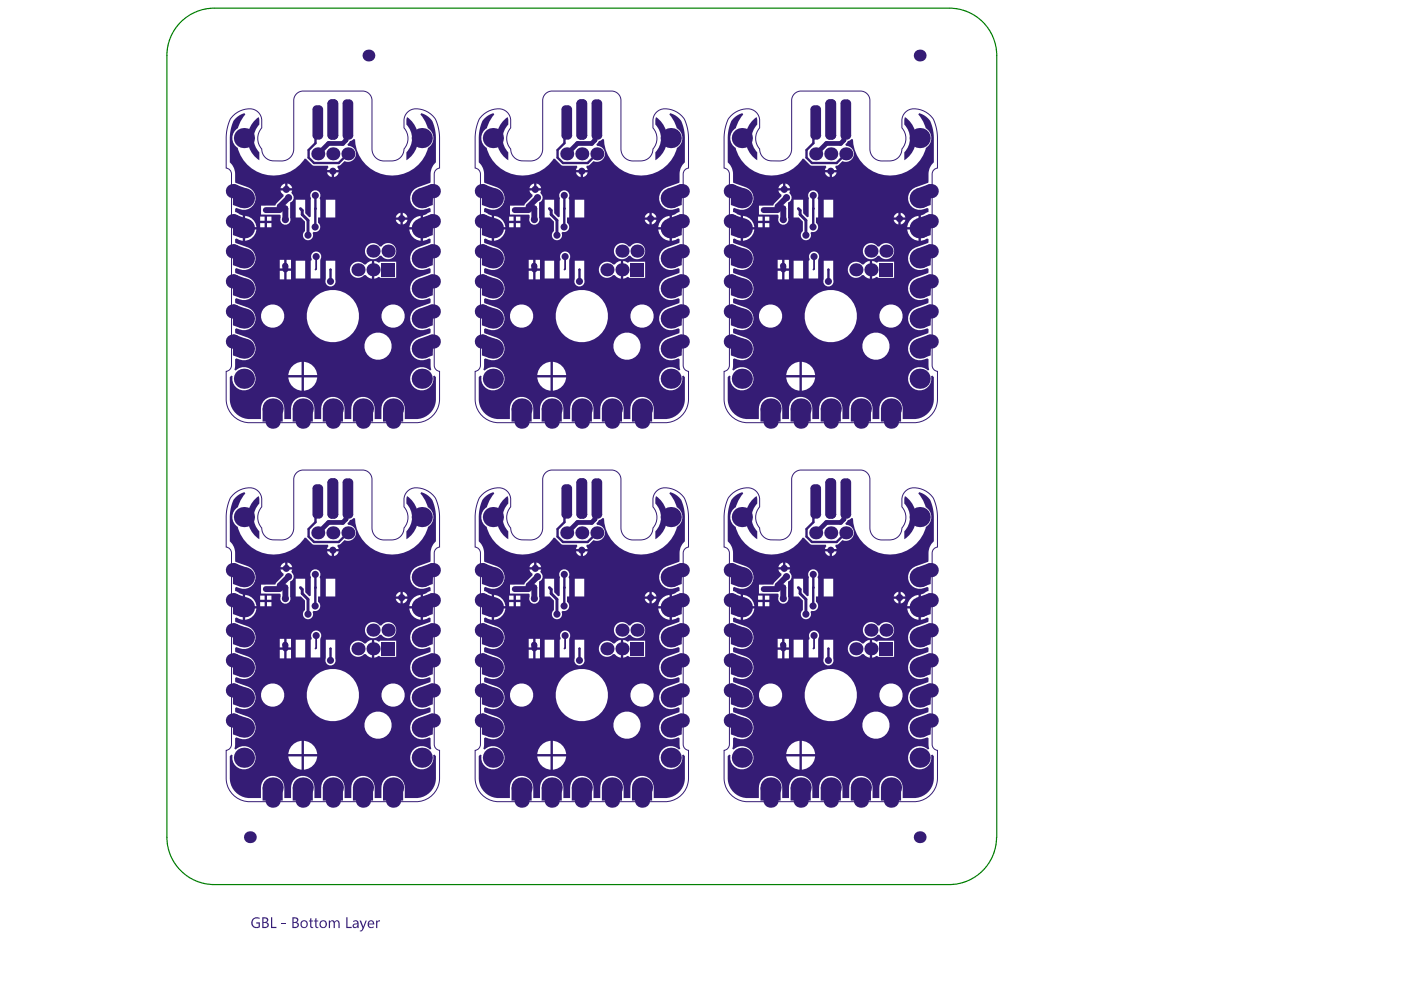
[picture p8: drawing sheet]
<svg xmlns="http://www.w3.org/2000/svg" width="297mm" height="210mm" viewBox="0 0 297 210" stroke-linecap="round" stroke-linejoin="round" font-family="sans-serif">
<path d="M211.3 177.5a10 10 0 0 1-10.1 10.1h-155.8a10 10 0 0 1-10-10.1v-165.7a10 10 0 0 1 10-10.1h155.9a10 10 0 0 1 10 10.1v165.7" fill="none" stroke="#008000" stroke-width=".25"/>
<g fill="#351c75">
<path d="M53.6 194.7a1.4 1.4 0 0 1 1.4-.1v.3l-.3-.2a.91 .91 0 0 0-1.1 1 .91 .91 0 0 0 1.2 .8v-.7h-.5v-.2h.8v1l-.5 .2a1.18 1.18 0 0 1-1.3-.7 1.18 1.18 0 0 1 .3-1.4z"/>
<path d="M57.5 194.5h.2v2h.9v.3h-1.1z"/>
<path d="M59.8 195.8h.9v.1h-.9z"/>
<path d="M65.8 194.7h.2v.5h.4v.2h-.4v1.1h.4v.2a.42 .42 0 0 1-.4 0 .42 .42 0 0 1-.2-.4v-.9h-.3v-.2h.3z"/>
<path d="M66.8 194.7h.3v.5h.4v.2h-.4v1.1h.4v.2a.42 .42 0 0 1-.5 0 .42 .42 0 0 1-.2-.4v-.9h-.2v-.2h.2z"/>
<path d="M69.7 195.2h.3v.2a.49 .49 0 0 1 .5-.3 .49 .49 0 0 1 .4 .3 .58 .58 0 0 1 .7-.3 .58 .58 0 0 1 .4 .7v1h-.2v-1a.4 .4 0 0 0-.4-.5 .4 .4 0 0 0-.4 .5v1h-.3v-1a.4 .4 0 0 0-.3-.5 .4 .4 0 0 0-.4 .5v1h-.3z"/>
<path d="M73.4 194.5h.3v2h.9v.3h-1.2z"/>
<path d="M76.2 195.2h.3l.5 1.3 .5-1.3h.3l-.7 1.8-.4 .5h-.4v-.2l.4-.1 .2-.4z"/>
<path d="M79.7 195.2h.3v.3l.2-.3 .4-.1v.3a.42 .42 0 0 0-.5 .1 .42 .42 0 0 0-.1 .4v.9h-.3z"/>
<path d="M53.8 25.7l1-.9 .2 1.6a4.2 4.2 0 0 0 0 5.9v1.7a5.5 5.5 0 0 1-1.2-8.3z"/>
<path d="M49.4 70.9l3 1-.3 .9a1.18 1.18 0 0 0-1.5 .7 1.18 1.18 0 0 0 .7 1.5l-.3 .9-1.6-.5v-2.1a.9 .9 0 0 0 .9-.9 .9 .9 0 0 0-.9-.9z"/>
<path d="M49.4 64.5l3 1-.3 .9a1.18 1.18 0 0 0-1.5 .7 1.18 1.18 0 0 0 .7 1.6l-.3 .9-1.6-.6v-2.1a.9 .9 0 0 0 .9-.9 .9 .9 0 0 0-.9-.9z"/>
<path d="M49.4 58.2l3 1-.3 .9a1.18 1.18 0 0 0-1.5 .7 1.18 1.18 0 0 0 .7 1.5l-.3 .9-1.6-.6v-2a.9 .9 0 0 0 .9-.9 .9 .9 0 0 0-.9-.9z"/>
<path d="M49.4 51.8l3 1-.3 .9a1.18 1.18 0 0 0-1.5 .7 1.18 1.18 0 0 0 .7 1.5l-.3 .9-1.6-.6v-2a.9 .9 0 0 0 .9-.9 .9 .9 0 0 0-.9-.9z"/>
<path d="M49.4 39l3 1-.3 .9a1.18 1.18 0 0 0-1.5 .7 1.18 1.18 0 0 0 .7 1.5l-.3 .9-1.6-.5v-2.1a.9 .9 0 0 0 .9-.9 .9 .9 0 0 0-.9-.9z"/>
<path d="M49.4 45.4l3 1-.3 .9a1.18 1.18 0 0 0-1.5 .7 1.18 1.18 0 0 0 .7 1.5l-.3 .9-1.6-.6v-2a.9 .9 0 0 0 .9-.9 .9 .9 0 0 0-.9-.9z"/>
<path d="M88.7 71.9l2.8-1h.3v.6a.9 .9 0 0 0-.9 .9 .9 .9 0 0 0 .9 .9v2.1l-1.7 .5-.3-.9a1.18 1.18 0 0 0 .7-1.5 1.18 1.18 0 0 0-1.5-.7z"/>
<path d="M88.7 65.5l2.8-.9 .3-.1v.6a.9 .9 0 0 0-.9 .9 .9 .9 0 0 0 .9 .9v2.1l-1.7 .6-.3-.9a1.18 1.18 0 0 0 .7-1.6 1.18 1.18 0 0 0-1.5-.7z"/>
<path d="M88.7 59.2l2.8-1h.3v.6a.9 .9 0 0 0-.9 .9 .9 .9 0 0 0 .9 .9v2l-1.7 .6-.3-.9a1.18 1.18 0 0 0 .7-1.5 1.18 1.18 0 0 0-1.5-.7z"/>
<path d="M88.7 52.8l2.8-1h.3v.6a.9 .9 0 0 0-.9 .9 .9 .9 0 0 0 .9 .9v2l-1.7 .6-.3-.9a1.18 1.18 0 0 0 .7-1.5 1.18 1.18 0 0 0-1.5-.7z"/>
<path d="M88.7 40l2.8-1h.3v.6a.9 .9 0 0 0-.9 .9 .9 .9 0 0 0 .9 .9v2.1l-1.7 .5-.3-.9a1.18 1.18 0 0 0 .7-1.5 1.18 1.18 0 0 0-1.5-.7z"/>
<path d="M88.7 46.4l2.8-1h.3v.6a.9 .9 0 0 0-.9 .9 .9 .9 0 0 0 .9 .9v2l-1.7 .6-.3-.9a1.18 1.18 0 0 0 .7-1.5 1.18 1.18 0 0 0-1.5-.7z"/>
<path d="M74.8 86.6h1a1.18 1.18 0 0 0 1.2 1.2 1.18 1.18 0 0 0 1.1-1.2h1v2.8h-1.2a.9 .9 0 0 0-.9-.9 .9 .9 0 0 0-.9 .9h-1.3z"/>
<path d="M68.4 86.6h1a1.18 1.18 0 0 0 1.2 1.2 1.18 1.18 0 0 0 1.2-1.2h.9v2.8h-1.2a.9 .9 0 0 0-.9-.9 .9 .9 0 0 0-.9 .9h-1.3z"/>
<path d="M62.1 86.6h.9a1.18 1.18 0 0 0 1.2 1.2 1.18 1.18 0 0 0 1.2-1.2h.9v2.8h-1.2a.9 .9 0 0 0-.9-.9 .9 .9 0 0 0-.9 .9h-1.2z"/>
<path d="M55.7 86.6h.9a1.18 1.18 0 0 0 1.2 1.2 1.18 1.18 0 0 0 1.2-1.2h.9v2.8h-1.2a.9 .9 0 0 0-.9-.9 .9 .9 0 0 0-.9 .9h-1.2z"/>
<path d="M81.2 86.6h1a1.18 1.18 0 0 0 1.1 1.2 1.18 1.18 0 0 0 1.2-1.2h1v2.8h-1.3a.9 .9 0 0 0-.9-.9 .9 .9 0 0 0-.9 .9h-1.2z"/>
<path d="M86.3 24.8a5.5 5.5 0 0 1-.1 9.2v-1.7a4.2 4.2 0 0 0 0-5.9z"/>
<path d="M53.8 106.1l1-.9 .2 1.6a4.2 4.2 0 0 0 0 5.9v1.6a5.5 5.5 0 0 1-1.2-8.2z"/>
<path d="M49.4 151.3l3 1-.3 .9a1.18 1.18 0 0 0-1.5 .7 1.18 1.18 0 0 0 .7 1.5l-.3 .9-1.6-.6v-2a.9 .9 0 0 0 .9-.9 .9 .9 0 0 0-.9-.9z"/>
<path d="M49.4 144.9l3 1-.3 .9a1.18 1.18 0 0 0-1.5 .7 1.18 1.18 0 0 0 .7 1.5l-.3 .9-1.6-.6v-2a.9 .9 0 0 0 .9-.9 .9 .9 0 0 0-.9-.9z"/>
<path d="M49.4 138.5l3 1-.3 .9a1.18 1.18 0 0 0-1.5 .7 1.18 1.18 0 0 0 .7 1.5l-.3 .9-1.6-.5v-2.1a.9 .9 0 0 0 .9-.9 .9 .9 0 0 0-.9-.9z"/>
<path d="M49.4 132.1l3 1-.3 .9a1.18 1.18 0 0 0-1.5 .7 1.18 1.18 0 0 0 .7 1.6l-.3 .9-1.6-.6v-2.1a.9 .9 0 0 0 .9-.9 .9 .9 0 0 0-.9-.9z"/>
<path d="M49.4 119.4l3 1-.3 .9a1.18 1.18 0 0 0-1.5 .7 1.18 1.18 0 0 0 .7 1.5l-.3 .9-1.6-.6v-2a.9 .9 0 0 0 .9-.9 .9 .9 0 0 0-.9-.9z"/>
<path d="M49.4 125.8l3 1-.3 .9a1.18 1.18 0 0 0-1.5 .7 1.18 1.18 0 0 0 .7 1.5l-.3 .9-1.6-.6v-2a.9 .9 0 0 0 .9-.9 .9 .9 0 0 0-.9-.9z"/>
<path d="M88.7 152.3l2.9-1h.2v.6a.9 .9 0 0 0-.9 .9 .9 .9 0 0 0 .9 .9v2l-1.7 .6-.3-.9a1.18 1.18 0 0 0 .7-1.5 1.18 1.18 0 0 0-1.5-.7z"/>
<path d="M88.7 145.9l2.9-1h.2v.6a.9 .9 0 0 0-.9 .9 .9 .9 0 0 0 .9 .9v2l-1.7 .6-.3-.9a1.18 1.18 0 0 0 .7-1.5 1.18 1.18 0 0 0-1.5-.7z"/>
<path d="M88.7 139.5l2.9-1h.2v.6a.9 .9 0 0 0-.9 .9 .9 .9 0 0 0 .9 .9v2.1l-1.7 .5-.3-.9a1.18 1.18 0 0 0 .7-1.5 1.18 1.18 0 0 0-1.5-.7z"/>
<path d="M88.7 133.1l2.9-1h.2v.6a.9 .9 0 0 0-.9 .9 .9 .9 0 0 0 .9 .9v2.1l-1.7 .6-.3-.9a1.18 1.18 0 0 0 .7-1.6 1.18 1.18 0 0 0-1.5-.7z"/>
<path d="M88.7 120.4l2.9-1h.2v.6a.9 .9 0 0 0-.9 .9 .9 .9 0 0 0 .9 .9v2l-1.7 .6-.3-.9a1.18 1.18 0 0 0 .7-1.5 1.18 1.18 0 0 0-1.5-.7z"/>
<path d="M88.7 126.8l2.9-1h.2v.6a.9 .9 0 0 0-.9 .9 .9 .9 0 0 0 .9 .9v2l-1.7 .6-.3-.9a1.18 1.18 0 0 0 .7-1.5 1.18 1.18 0 0 0-1.5-.7z"/>
<path d="M74.8 167h1a1.18 1.18 0 0 0 1.2 1.1 1.18 1.18 0 0 0 1.1-1.1h1v2.7h-1.2a.9 .9 0 0 0-.9-.9 .9 .9 0 0 0-.9 .9h-1.3z"/>
<path d="M68.4 167h1a1.18 1.18 0 0 0 1.2 1.1 1.18 1.18 0 0 0 1.2-1.1h.9v2.7h-1.2a.9 .9 0 0 0-.9-.9 .9 .9 0 0 0-.9 .9h-1.3z"/>
<path d="M62.1 167h.9a1.18 1.18 0 0 0 1.2 1.1 1.18 1.18 0 0 0 1.2-1.1h.9v2.7h-1.2a.9 .9 0 0 0-.9-.9 .9 .9 0 0 0-.9 .9h-1.2z"/>
<path d="M55.7 167h.9a1.18 1.18 0 0 0 1.2 1.1 1.18 1.18 0 0 0 1.2-1.1h.9v2.7h-1.2a.9 .9 0 0 0-.9-.9 .9 .9 0 0 0-.9 .9h-1.2z"/>
<path d="M81.2 167h1a1.18 1.18 0 0 0 1.1 1.1 1.18 1.18 0 0 0 1.2-1.1h1v2.7h-1.3a.9 .9 0 0 0-.9-.9 .9 .9 0 0 0-.9 .9h-1.2z"/>
<path d="M86.3 105.2a5.5 5.5 0 0 1-.1 9.1v-1.6a4.2 4.2 0 0 0 0-5.9z"/>
<path d="M106.6 25.7l1-.9 .2 1.6a4.2 4.2 0 0 0 0 5.9v1.7a5.5 5.5 0 0 1-1.2-8.3z"/>
<path d="M102.2 70.9l3 1-.3 .9a1.18 1.18 0 0 0-1.5 .7 1.18 1.18 0 0 0 .7 1.5l-.3 .9-1.6-.5v-2.1a.9 .9 0 0 0 .9-.9 .9 .9 0 0 0-.9-.9z"/>
<path d="M102.2 64.5l3 1-.3 .9a1.18 1.18 0 0 0-1.5 .7 1.18 1.18 0 0 0 .7 1.6l-.3 .9-1.6-.6v-2.1a.9 .9 0 0 0 .9-.9 .9 .9 0 0 0-.9-.9z"/>
<path d="M102.2 58.2l3 1-.3 .9a1.18 1.18 0 0 0-1.5 .7 1.18 1.18 0 0 0 .7 1.5l-.3 .9-1.6-.6v-2a.9 .9 0 0 0 .9-.9 .9 .9 0 0 0-.9-.9z"/>
<path d="M102.2 51.8l3 1-.3 .9a1.18 1.18 0 0 0-1.5 .7 1.18 1.18 0 0 0 .7 1.5l-.3 .9-1.6-.6v-2a.9 .9 0 0 0 .9-.9 .9 .9 0 0 0-.9-.9z"/>
<path d="M102.2 39l3 1-.3 .9a1.18 1.18 0 0 0-1.5 .7 1.18 1.18 0 0 0 .7 1.5l-.3 .9-1.6-.5v-2.1a.9 .9 0 0 0 .9-.9 .9 .9 0 0 0-.9-.9z"/>
<path d="M102.2 45.4l3 1-.3 .9a1.18 1.18 0 0 0-1.5 .7 1.18 1.18 0 0 0 .7 1.5l-.3 .9-1.6-.6v-2a.9 .9 0 0 0 .9-.9 .9 .9 0 0 0-.9-.9z"/>
<path d="M141.5 71.9l2.8-1h.2v.6a.9 .9 0 0 0-.9 .9 .9 .9 0 0 0 .9 .9v2.1l-1.6 .5-.3-.9a1.18 1.18 0 0 0 .7-1.5 1.18 1.18 0 0 0-1.5-.7z"/>
<path d="M141.5 65.5l2.8-.9 .2-.1v.6a.9 .9 0 0 0-.9 .9 .9 .9 0 0 0 .9 .9v2.1l-1.6 .6-.3-.9a1.18 1.18 0 0 0 .7-1.6 1.18 1.18 0 0 0-1.5-.7z"/>
<path d="M141.5 59.2l2.8-1h.2v.6a.9 .9 0 0 0-.9 .9 .9 .9 0 0 0 .9 .9v2l-1.6 .6-.3-.9a1.18 1.18 0 0 0 .7-1.5 1.18 1.18 0 0 0-1.5-.7z"/>
<path d="M141.5 52.8l2.8-1h.2v.6a.9 .9 0 0 0-.9 .9 .9 .9 0 0 0 .9 .9v2l-1.6 .6-.3-.9a1.18 1.18 0 0 0 .7-1.5 1.18 1.18 0 0 0-1.5-.7z"/>
<path d="M141.5 40l2.8-1h.2v.6a.9 .9 0 0 0-.9 .9 .9 .9 0 0 0 .9 .9v2.1l-1.6 .5-.3-.9a1.18 1.18 0 0 0 .7-1.5 1.18 1.18 0 0 0-1.5-.7z"/>
<path d="M141.5 46.4l2.8-1h.2v.6a.9 .9 0 0 0-.9 .9 .9 .9 0 0 0 .9 .9v2l-1.6 .6-.3-.9a1.18 1.18 0 0 0 .7-1.5 1.18 1.18 0 0 0-1.5-.7z"/>
<path d="M127.6 86.6h1a1.18 1.18 0 0 0 1.1 1.2 1.18 1.18 0 0 0 1.2-1.2h1v2.8h-1.3a.9 .9 0 0 0-.9-.9 .9 .9 0 0 0-.9 .9h-1.2z"/>
<path d="M121.2 86.6h1a1.18 1.18 0 0 0 1.2 1.2 1.18 1.18 0 0 0 1.1-1.2h1v2.8h-1.2a.9 .9 0 0 0-.9-.9 .9 .9 0 0 0-.9 .9h-1.3z"/>
<path d="M114.8 86.6h1a1.18 1.18 0 0 0 1.2 1.2 1.18 1.18 0 0 0 1.2-1.2h.9v2.8h-1.2a.9 .9 0 0 0-.9-.9 .9 .9 0 0 0-.9 .9h-1.3z"/>
<path d="M108.5 86.6h.9a1.18 1.18 0 0 0 1.2 1.2 1.18 1.18 0 0 0 1.2-1.2h.9v2.8h-1.2a.9 .9 0 0 0-.9-.9 .9 .9 0 0 0-.9 .9h-1.2z"/>
<path d="M134 86.6h.9a1.18 1.18 0 0 0 1.2 1.2 1.18 1.18 0 0 0 1.2-1.2h1v2.8h-1.3a.9 .9 0 0 0-.9-.9 .9 .9 0 0 0-.9 .9h-1.2z"/>
<path d="M139.1 24.8a5.5 5.5 0 0 1-.2 9.2v-1.7a4.2 4.2 0 0 0 0-5.9z"/>
<path d="M106.6 106.1l1-.9 .2 1.6a4.2 4.2 0 0 0 0 5.9v1.6a5.5 5.5 0 0 1-1.2-8.2z"/>
<path d="M102.2 151.3l3 1-.3 .9a1.18 1.18 0 0 0-1.5 .7 1.18 1.18 0 0 0 .7 1.5l-.3 .9-1.6-.6v-2a.9 .9 0 0 0 .9-.9 .9 .9 0 0 0-.9-.9z"/>
<path d="M102.2 144.9l3 1-.3 .9a1.18 1.18 0 0 0-1.5 .7 1.18 1.18 0 0 0 .7 1.5l-.3 .9-1.6-.6v-2a.9 .9 0 0 0 .9-.9 .9 .9 0 0 0-.9-.9z"/>
<path d="M102.2 138.5l3 1-.3 .9a1.18 1.18 0 0 0-1.5 .7 1.18 1.18 0 0 0 .7 1.5l-.3 .9-1.6-.5v-2.1a.9 .9 0 0 0 .9-.9 .9 .9 0 0 0-.9-.9z"/>
<path d="M102.2 132.1l3 1-.3 .9a1.18 1.18 0 0 0-1.5 .7 1.18 1.18 0 0 0 .7 1.6l-.3 .9-1.6-.6v-2.1a.9 .9 0 0 0 .9-.9 .9 .9 0 0 0-.9-.9z"/>
<path d="M102.2 119.4l3 1-.3 .9a1.18 1.18 0 0 0-1.5 .7 1.18 1.18 0 0 0 .7 1.5l-.3 .9-1.6-.6v-2a.9 .9 0 0 0 .9-.9 .9 .9 0 0 0-.9-.9z"/>
<path d="M102.2 125.8l3 1-.3 .9a1.18 1.18 0 0 0-1.5 .7 1.18 1.18 0 0 0 .7 1.5l-.3 .9-1.6-.6v-2a.9 .9 0 0 0 .9-.9 .9 .9 0 0 0-.9-.9z"/>
<path d="M141.5 152.3l2.9-1h.1v.6a.9 .9 0 0 0-.9 .9 .9 .9 0 0 0 .9 .9v2l-1.6 .6-.3-.9a1.18 1.18 0 0 0 .7-1.5 1.18 1.18 0 0 0-1.5-.7z"/>
<path d="M141.5 145.9l2.9-1h.1v.6a.9 .9 0 0 0-.9 .9 .9 .9 0 0 0 .9 .9v2l-1.6 .6-.3-.9a1.18 1.18 0 0 0 .7-1.5 1.18 1.18 0 0 0-1.5-.7z"/>
<path d="M141.5 139.5l2.9-1h.1v.6a.9 .9 0 0 0-.9 .9 .9 .9 0 0 0 .9 .9v2.1l-1.6 .5-.3-.9a1.18 1.18 0 0 0 .7-1.5 1.18 1.18 0 0 0-1.5-.7z"/>
<path d="M141.5 133.1l2.9-1h.1v.6a.9 .9 0 0 0-.9 .9 .9 .9 0 0 0 .9 .9v2.1l-1.6 .6-.3-.9a1.18 1.18 0 0 0 .7-1.6 1.18 1.18 0 0 0-1.5-.7z"/>
<path d="M141.5 120.4l2.9-1h.1v.6a.9 .9 0 0 0-.9 .9 .9 .9 0 0 0 .9 .9v2l-1.6 .6-.3-.9a1.18 1.18 0 0 0 .7-1.5 1.18 1.18 0 0 0-1.5-.7z"/>
<path d="M141.5 126.8l2.9-1h.1v.6a.9 .9 0 0 0-.9 .9 .9 .9 0 0 0 .9 .9v2l-1.6 .6-.3-.9a1.18 1.18 0 0 0 .7-1.5 1.18 1.18 0 0 0-1.5-.7z"/>
<path d="M127.6 167h1a1.18 1.18 0 0 0 1.1 1.1 1.18 1.18 0 0 0 1.2-1.1h1v2.7h-1.3a.9 .9 0 0 0-.9-.9 .9 .9 0 0 0-.9 .9h-1.2z"/>
<path d="M121.2 167h1a1.18 1.18 0 0 0 1.2 1.1 1.18 1.18 0 0 0 1.1-1.1h1v2.7h-1.2a.9 .9 0 0 0-.9-.9 .9 .9 0 0 0-.9 .9h-1.3z"/>
<path d="M114.8 167h1a1.18 1.18 0 0 0 1.2 1.1 1.18 1.18 0 0 0 1.2-1.1h.9v2.7h-1.2a.9 .9 0 0 0-.9-.9 .9 .9 0 0 0-.9 .9h-1.3z"/>
<path d="M108.5 167h.9a1.18 1.18 0 0 0 1.2 1.1 1.18 1.18 0 0 0 1.2-1.1h.9v2.7h-1.2a.9 .9 0 0 0-.9-.9 .9 .9 0 0 0-.9 .9h-1.2z"/>
<path d="M134 167h.9a1.18 1.18 0 0 0 1.2 1.1 1.18 1.18 0 0 0 1.2-1.1h1v2.7h-1.3a.9 .9 0 0 0-.9-.9 .9 .9 0 0 0-.9 .9h-1.2z"/>
<path d="M139.1 105.2a5.5 5.5 0 0 1-.2 9.1v-1.6a4.2 4.2 0 0 0 0-5.9z"/>
<path d="M159.4 25.7l1-.9 .2 1.6a4.2 4.2 0 0 0 0 5.9v1.7a5.5 5.5 0 0 1-1.2-8.3z"/>
<path d="M155 70.9l3 1-.3 .9a1.18 1.18 0 0 0-1.5 .7 1.18 1.18 0 0 0 .7 1.5l-.3 .9-1.6-.5v-2.1a.9 .9 0 0 0 .9-.9 .9 .9 0 0 0-.9-.9z"/>
<path d="M155 64.5l3 1-.3 .9a1.18 1.18 0 0 0-1.5 .7 1.18 1.18 0 0 0 .7 1.6l-.3 .9-1.6-.6v-2.1a.9 .9 0 0 0 .9-.9 .9 .9 0 0 0-.9-.9z"/>
<path d="M155 58.2l3 1-.3 .9a1.18 1.18 0 0 0-1.5 .7 1.18 1.18 0 0 0 .7 1.5l-.3 .9-1.6-.6v-2a.9 .9 0 0 0 .9-.9 .9 .9 0 0 0-.9-.9z"/>
<path d="M155 51.8l3 1-.3 .9a1.18 1.18 0 0 0-1.5 .7 1.18 1.18 0 0 0 .7 1.5l-.3 .9-1.6-.6v-2a.9 .9 0 0 0 .9-.9 .9 .9 0 0 0-.9-.9z"/>
<path d="M155 39l3 1-.3 .9a1.18 1.18 0 0 0-1.5 .7 1.18 1.18 0 0 0 .7 1.5l-.3 .9-1.6-.5v-2.1a.9 .9 0 0 0 .9-.9 .9 .9 0 0 0-.9-.9z"/>
<path d="M155 45.4l3 1-.3 .9a1.18 1.18 0 0 0-1.5 .7 1.18 1.18 0 0 0 .7 1.5l-.3 .9-1.6-.6v-2a.9 .9 0 0 0 .9-.9 .9 .9 0 0 0-.9-.9z"/>
<path d="M194.3 71.9l2.8-1h.2v.6a.9 .9 0 0 0-.9 .9 .9 .9 0 0 0 .9 .9v2.1l-1.6 .5-.3-.9a1.18 1.18 0 0 0 .7-1.5 1.18 1.18 0 0 0-1.5-.7z"/>
<path d="M194.3 65.5l2.8-.9 .2-.1v.6a.9 .9 0 0 0-.9 .9 .9 .9 0 0 0 .9 .9v2.1l-1.6 .6-.3-.9a1.18 1.18 0 0 0 .7-1.6 1.18 1.18 0 0 0-1.5-.7z"/>
<path d="M194.3 59.2l2.8-1h.2v.6a.9 .9 0 0 0-.9 .9 .9 .9 0 0 0 .9 .9v2l-1.6 .6-.3-.9a1.18 1.18 0 0 0 .7-1.5 1.18 1.18 0 0 0-1.5-.7z"/>
<path d="M194.3 52.8l2.8-1h.2v.6a.9 .9 0 0 0-.9 .9 .9 .9 0 0 0 .9 .9v2l-1.6 .6-.3-.9a1.18 1.18 0 0 0 .7-1.5 1.18 1.18 0 0 0-1.5-.7z"/>
<path d="M194.3 40l2.8-1h.2v.6a.9 .9 0 0 0-.9 .9 .9 .9 0 0 0 .9 .9v2.1l-1.6 .5-.3-.9a1.18 1.18 0 0 0 .7-1.5 1.18 1.18 0 0 0-1.5-.7z"/>
<path d="M194.3 46.4l2.8-1h.2v.6a.9 .9 0 0 0-.9 .9 .9 .9 0 0 0 .9 .9v2l-1.6 .6-.3-.9a1.18 1.18 0 0 0 .7-1.5 1.18 1.18 0 0 0-1.5-.7z"/>
<path d="M180.4 86.6h.9a1.18 1.18 0 0 0 1.2 1.2 1.18 1.18 0 0 0 1.2-1.2h1v2.8h-1.3a.9 .9 0 0 0-.9-.9 .9 .9 0 0 0-.9 .9h-1.2z"/>
<path d="M174 86.6h1a1.18 1.18 0 0 0 1.1 1.2 1.18 1.18 0 0 0 1.2-1.2h1v2.8h-1.3a.9 .9 0 0 0-.9-.9 .9 .9 0 0 0-.9 .9h-1.2z"/>
<path d="M167.6 86.6h1a1.18 1.18 0 0 0 1.2 1.2 1.18 1.18 0 0 0 1.1-1.2h1v2.8h-1.2a.9 .9 0 0 0-.9-.9 .9 .9 0 0 0-.9 .9h-1.3z"/>
<path d="M161.2 86.6h1a1.18 1.18 0 0 0 1.2 1.2 1.18 1.18 0 0 0 1.2-1.2h.9v2.8h-1.2a.9 .9 0 0 0-.9-.9 .9 .9 0 0 0-.9 .9h-1.3z"/>
<path d="M186.8 86.6h.9a1.18 1.18 0 0 0 1.2 1.2 1.18 1.18 0 0 0 1.2-1.2h.9v2.8h-1.2a.9 .9 0 0 0-.9-.9 .9 .9 0 0 0-.9 .9h-1.2z"/>
<path d="M191.9 24.8a5.5 5.5 0 0 1-.2 9.2v-1.7a4.2 4.2 0 0 0 0-5.9z"/>
<path d="M159.4 106.1l1-.9 .2 1.6a4.2 4.2 0 0 0 0 5.9v1.6a5.5 5.5 0 0 1-1.2-8.2z"/>
<path d="M155 151.3l3 1-.3 .9a1.18 1.18 0 0 0-1.5 .7 1.18 1.18 0 0 0 .7 1.5l-.3 .9-1.6-.6v-2a.9 .9 0 0 0 .9-.9 .9 .9 0 0 0-.9-.9z"/>
<path d="M155 144.9l3 1-.3 .9a1.18 1.18 0 0 0-1.5 .7 1.18 1.18 0 0 0 .7 1.5l-.3 .9-1.6-.6v-2a.9 .9 0 0 0 .9-.9 .9 .9 0 0 0-.9-.9z"/>
<path d="M155 138.5l3 1-.3 .9a1.18 1.18 0 0 0-1.5 .7 1.18 1.18 0 0 0 .7 1.5l-.3 .9-1.6-.5v-2.1a.9 .9 0 0 0 .9-.9 .9 .9 0 0 0-.9-.9z"/>
<path d="M155 132.1l3 1-.3 .9a1.18 1.18 0 0 0-1.5 .7 1.18 1.18 0 0 0 .7 1.6l-.3 .9-1.6-.6v-2.1a.9 .9 0 0 0 .9-.9 .9 .9 0 0 0-.9-.9z"/>
<path d="M155 119.4l3 1-.3 .9a1.18 1.18 0 0 0-1.5 .7 1.18 1.18 0 0 0 .7 1.5l-.3 .9-1.6-.6v-2a.9 .9 0 0 0 .9-.9 .9 .9 0 0 0-.9-.9z"/>
<path d="M155 125.8l3 1-.3 .9a1.18 1.18 0 0 0-1.5 .7 1.18 1.18 0 0 0 .7 1.5l-.3 .9-1.6-.6v-2a.9 .9 0 0 0 .9-.9 .9 .9 0 0 0-.9-.9z"/>
<path d="M194.3 152.3l2.9-1h.1v.6a.9 .9 0 0 0-.9 .9 .9 .9 0 0 0 .9 .9v2l-1.6 .6-.3-.9a1.18 1.18 0 0 0 .7-1.5 1.18 1.18 0 0 0-1.5-.7z"/>
<path d="M194.3 145.9l2.9-1h.1v.6a.9 .9 0 0 0-.9 .9 .9 .9 0 0 0 .9 .9v2l-1.6 .6-.3-.9a1.18 1.18 0 0 0 .7-1.5 1.18 1.18 0 0 0-1.5-.7z"/>
<path d="M194.3 139.5l2.9-1h.1v.6a.9 .9 0 0 0-.9 .9 .9 .9 0 0 0 .9 .9v2.1l-1.6 .5-.3-.9a1.18 1.18 0 0 0 .7-1.5 1.18 1.18 0 0 0-1.5-.7z"/>
<path d="M194.3 133.1l2.9-1h.1v.6a.9 .9 0 0 0-.9 .9 .9 .9 0 0 0 .9 .9v2.1l-1.6 .6-.3-.9a1.18 1.18 0 0 0 .7-1.6 1.18 1.18 0 0 0-1.5-.7z"/>
<path d="M194.3 120.4l2.9-1h.1v.6a.9 .9 0 0 0-.9 .9 .9 .9 0 0 0 .9 .9v2l-1.6 .6-.3-.9a1.18 1.18 0 0 0 .7-1.5 1.18 1.18 0 0 0-1.5-.7z"/>
<path d="M194.3 126.8l2.9-1h.1v.6a.9 .9 0 0 0-.9 .9 .9 .9 0 0 0 .9 .9v2l-1.6 .6-.3-.9a1.18 1.18 0 0 0 .7-1.5 1.18 1.18 0 0 0-1.5-.7z"/>
<path d="M180.4 167h.9a1.18 1.18 0 0 0 1.2 1.1 1.18 1.18 0 0 0 1.2-1.1h1v2.7h-1.3a.9 .9 0 0 0-.9-.9 .9 .9 0 0 0-.9 .9h-1.2z"/>
<path d="M174 167h1a1.18 1.18 0 0 0 1.1 1.1 1.18 1.18 0 0 0 1.2-1.1h1v2.7h-1.3a.9 .9 0 0 0-.9-.9 .9 .9 0 0 0-.9 .9h-1.2z"/>
<path d="M167.6 167h1a1.18 1.18 0 0 0 1.2 1.1 1.18 1.18 0 0 0 1.1-1.1h1v2.7h-1.2a.9 .9 0 0 0-.9-.9 .9 .9 0 0 0-.9 .9h-1.3z"/>
<path d="M161.2 167h1a1.18 1.18 0 0 0 1.2 1.1 1.18 1.18 0 0 0 1.2-1.1h.9v2.7h-1.2a.9 .9 0 0 0-.9-.9 .9 .9 0 0 0-.9 .9h-1.3z"/>
<path d="M186.8 167h.9a1.18 1.18 0 0 0 1.2 1.1 1.18 1.18 0 0 0 1.2-1.1h.9v2.7h-1.2a.9 .9 0 0 0-.9-.9 .9 .9 0 0 0-.9 .9h-1.2z"/>
<path d="M191.9 105.2a5.5 5.5 0 0 1-.2 9.1v-1.6a4.2 4.2 0 0 0 0-5.9z"/>
<path d="M55.9 194.7v.8h.3a.38 .38 0 0 0 .4-.4 .38 .38 0 0 0-.4-.4zM55.9 195.7v.8h.3a.42 .42 0 0 0 .5-.4 .42 .42 0 0 0-.5-.4zM55.6 194.5h.7a.52 .52 0 0 1 .6 .5 .52 .52 0 0 1-.4 .6 .62 .62 0 0 1 .5 .7 .62 .62 0 0 1-.8 .5h-.6z"/>
<path d="M62.2 194.7v.8h.4a.38 .38 0 0 0 .4-.4 .38 .38 0 0 0-.4-.4zM62.2 195.7v.8h.4a.42 .42 0 0 0 .5-.4 .42 .42 0 0 0-.5-.4zM62 194.5h.7a.52 .52 0 0 1 .5 .5 .52 .52 0 0 1-.3 .6h.1a.64 .64 0 0 1 .4 .7 .64 .64 0 0 1-.8 .5h-.6z"/>
<path d="M64 195.6a.58 .58 0 0 0 .1 .8 .58 .58 0 0 0 .8 0 .58 .58 0 0 0 0-.8 .49 .49 0 0 0-.4-.3 .49 .49 0 0 0-.5 .3zM63.6 195.9a.85 .85 0 0 1 1.7 0 .85 .85 0 0 1-1.7 0z"/>
<path d="M68.1 195.6a.58 .58 0 0 0 .2 .9 .58 .58 0 0 0 .8-.6 .58 .58 0 0 0-.4-.5 .58 .58 0 0 0-.6 .2zM67.7 195.9a.85 .85 0 0 1 1.7 0 .85 .85 0 0 1-1.7 0z"/>
<path d="M75 196.1a.4 .4 0 0 0 .4 .5 .4 .4 0 0 0 .4-.5v-.2zM74.9 195.2h.2a.61 .61 0 0 1 .9 .5v1.1h-.2v-.3a.52 .52 0 0 1-.9 .2 .52 .52 0 0 1 .3-.9h.6a.43 .43 0 0 0-.3-.4 .43 .43 0 0 0-.4 0l-.2 .1z"/>
<path d="M78.3 195.4l-.1 .4h.9a.47 .47 0 0 0-.6-.4zM78.1 195.4a.7 .7 0 0 1 .9-.2 .7 .7 0 0 1 .4 .8h-1.2a.59 .59 0 0 0 .4 .5 .59 .59 0 0 0 .6-.1v.3l-.5 .1a.85 .85 0 0 1-.7-.5 .85 .85 0 0 1 .1-.9z"/>
<path d="M49.9 25.1l1.3-.9 .6-.2 .2 .3a7.1 7.1 0 0 0-1.6 2.9 2.43 2.43 0 0 0 0 4.1 7.8 7.8 0 0 0 6.3 5.8 7.8 7.8 0 0 0 7.9-3.4h.3l1.5 1.4h3.1l.1 .4-.3 .6h2.5l-.3-.6 .1-.4h.4l1.1-.9a1.7 1.7 0 0 0 2.3-1.2 1.7 1.7 0 0 0-1.6-2.1l-.1-.3 .5-.7 .8-.4 .3 .1a7.9 7.9 0 0 0 6.9 7.6 7.9 7.9 0 0 0 8.5-5.9 2.43 2.43 0 0 0 0-4.1 7.1 7.1 0 0 0-1.6-2.9l.2-.3h.1a3.8 3.8 0 0 1 2.9 3.5l.1 1.6v5.4a3.4 3.4 0 0 0-1.1 2.3v2l-2.7 .9a2.47 2.47 0 0 0-1.5 3.2 2.47 2.47 0 0 0 3.2 1.5l.7-.3 .3 .2v.7l-1.6 .7v5.3l1.3-.4 .3 .1v.8l-2.7 1a2.47 2.47 0 0 0-1.5 3.1 2.47 2.47 0 0 0 3.2 1.5l.7-.3 .3 .2v.9l-2.7 1a2.47 2.47 0 0 0-1.5 3.1 2.47 2.47 0 0 0 3.2 1.5l.7-.3 .3 .2v.9l-2.7 .9a2.47 2.47 0 0 0-1.5 3.2 2.47 2.47 0 0 0 3.2 1.5l.7-.3 .3 .2v.8l-2.7 1a2.47 2.47 0 0 0-1.5 3.2 2.47 2.47 0 0 0 3.2 1.5l.7-.3 .3 .2 .1 2.2-.2 .2a2.46 2.46 0 0 0-4 .6 2.46 2.46 0 0 0 1.9 3.6 2.46 2.46 0 0 0 2.7-3l.3-.2 .3 .4v4.6a4.2 4.2 0 0 1-4.2 4.3h-2.4v-2.3a2.48 2.48 0 0 0-2.5-2.5 2.48 2.48 0 0 0-2.4 2.5v2.3h-1.5v-2.4a2.46 2.46 0 0 0-2.5-2.4 2.46 2.46 0 0 0-2.4 2.5v2.3h-1.4l-.1-2.4a2.46 2.46 0 0 0-2.5-2.4 2.46 2.46 0 0 0-2.4 2.5v2.3h-1.4l-.1-2.4a2.46 2.46 0 0 0-2.5-2.4 2.46 2.46 0 0 0-2.4 2.5v2.3h-1.4v-2.4a2.46 2.46 0 0 0-2.5-2.4 2.46 2.46 0 0 0-2.5 2.5v2.3h-2.3a4.2 4.2 0 0 1-4.3-4.3v-4.6l.3-.4 .3 .2a2.46 2.46 0 0 0 2.7 3 2.46 2.46 0 0 0 1.9-3.6 2.46 2.46 0 0 0-3.9-.6l-.3-.2 .2-2.2 .2-.2 .8 .3a2.47 2.47 0 0 0 3.2-1.5 2.47 2.47 0 0 0-1.5-3.2l-2.7-1v-.8l.2-.2a2.57 2.57 0 0 0 3.1-.1 2.57 2.57 0 0 0 .8-2.9 2.51 2.51 0 0 0-1.4-1.4l-2.7-.9v-.9l.2-.2a2.57 2.57 0 0 0 3.1 0 2.57 2.57 0 0 0 .8-3 2.51 2.51 0 0 0-1.4-1.4l-2.7-.9v-.9l.2-.2a2.57 2.57 0 0 0 3.1 0 2.57 2.57 0 0 0 .8-3 2.51 2.51 0 0 0-1.4-1.3l-2.7-1v-.8l.3-.1 1.3 .4v-5.3l-1.6-.7v-.7l.2-.2a2.57 2.57 0 0 0 3.1-.1 2.57 2.57 0 0 0 .8-2.9 2.51 2.51 0 0 0-1.4-1.4l-2.7-.9-.1-2.4a3.2 3.2 0 0 0-1.1-2l.1-6.3 .5-1.9zM86.8 48.7a2.61 2.61 0 0 0 2.4 2.3v-2.3zM87.3 46.8l-.3 .6-.2 .8h2.4v-2.4a2.57 2.57 0 0 0-1.9 1zM85.4 46.6v1l.5-.2 .5-.8zM85.4 45.1v1h1l-.5-.8zM83.9 46.6l.2 .5 .8 .5v-1zM84.1 45.6l-.2 .5h1v-1zM80.9 67a2.47 2.47 0 0 0 4.9 0 2.47 2.47 0 0 0-4.9 0zM79.3 55.3v3.8l1-.4 .3 .2h3.4v-3.4h-3.4l-.3 .2zM77.7 52.2a1.72 1.72 0 0 0 .4 2.4 1.72 1.72 0 0 0 2.4-.4h.4a1.72 1.72 0 0 0 2.5 .3 1.72 1.72 0 0 0 0-2.5 1.72 1.72 0 0 0-2.5 .3h-.4a1.71 1.71 0 0 0-2.8-.1zM77.3 73.4a2.89 2.89 0 0 0 5.7 0 2.89 2.89 0 0 0-5.7 0zM74.5 56.2a1.72 1.72 0 0 0 .3 2.3 1.72 1.72 0 0 0 2.4-.2h.4l.3 .4 .9 .4v-3.8l-.9 .4-.3 .4h-.4a1.71 1.71 0 0 0-2.7 .1zM69.1 55.3v3.7a1.15 1.15 0 0 0 1 1.8 1.15 1.15 0 0 0 1-1.8v-3.7zM70.8 36.6v1l.8-.6 .2-.4zM69.3 36.6l.2 .4 .8 .6v-1zM69.1 42.3v3.8h2v-3.8zM66.1 53.8l-.1 .4 .1 .8-.2 .3v3.7h2v-3.7a1.42 1.42 0 0 0-.3-1.8 1.09 1.09 0 0 0-1.5 .3zM65 67a5.5 5.5 0 0 0 11.1 0 5.5 5.5 0 0 0-11.1 0zM64.4 80v2.8a3 3 0 0 0 2.8-2.8zM64.4 76.7v2.8h2.8a3 3 0 0 0-2.8-2.8zM62.7 42.3v3.8h1.1l.9 .9v2a1.08 1.08 0 0 0-.3 1.4 1.08 1.08 0 0 0 1.4 .4 1.08 1.08 0 0 0 .5-1.4l.2-.2a1.08 1.08 0 0 0 1.3-.6 1.08 1.08 0 0 0-.4-1.4v-1.1h.5v-3.8l-.1-.3a1.09 1.09 0 0 0-.9-1.7 1.09 1.09 0 0 0-1 1.7v3.9l-.3 .2-.9-.9v-2.9zM62.7 55.3v3.7h2v-3.7zM55.3 43.6v1.9h4l.2 .2v.4a1.1 1.1 0 0 0 1 1.6 1.1 1.1 0 0 0 1-1.6v-3.2a1.17 1.17 0 0 0 .8-.9 1.17 1.17 0 0 0-.5-1.1l.2-.5h-2.5l.1 .5 .5 .4v.3l-1.5 1.5-.2 .5zM61.1 80a3 3 0 0 0 2.8 2.8v-2.8zM61.7 77.9l-.4 .7-.2 .9h2.8v-2.8a2.97 2.97 0 0 0-2.2 1.2zM61 38.9v1h1l-.2-.5zM60.8 57.4v1.8h.9v-1.8zM60.8 55.1v1.8h.9v-1.8zM60 39.1l-.5 .8h1v-1zM59.3 57.4v1.8h1v-1.8zM59.3 55.1v1.8h1v-1.8zM56.6 47.3v.9h.9v-.9zM56.6 45.9v.9h.9v-.9zM55.3 67a2.5 2.5 0 0 0 5 0 2.5 2.5 0 0 0-5 0zM55.2 47.3v.9h.9v-.9zM55.2 45.9v.9h.9v-.9zM52 48.7v2.3a2.61 2.61 0 0 0 2.4-2.3zM52 45.8v2.4h2.4a2.61 2.61 0 0 0-2.4-2.4z"/>
<path d="M49.9 105.5l1.3-.9 .6-.2 .2 .2a7.1 7.1 0 0 0-1.6 2.9 2.43 2.43 0 0 0 0 4.2 7.8 7.8 0 0 0 6.3 5.8 7.8 7.8 0 0 0 7.9-3.5h.3l1.5 1.5h3.1l.1 .3-.3 .6h2.5l-.3-.6 .1-.3h.4l1.1-.9a1.7 1.7 0 0 0 2.3-1.3 1.7 1.7 0 0 0-1.6-2l-.1-.3 .5-.7 .8-.5 .3 .1a7.9 7.9 0 0 0 6.9 7.6 7.9 7.9 0 0 0 8.5-5.8 2.43 2.43 0 0 0 0-4.2 7.1 7.1 0 0 0-1.6-2.9l.2-.2h.1a3.8 3.8 0 0 1 2.9 3.5l.1 1.5v5.4a3.4 3.4 0 0 0-1.1 2.4v1.9l-2.7 1a2.47 2.47 0 0 0-1.5 3.1 2.47 2.47 0 0 0 3.2 1.5l.7-.3 .3 .2v.7l-1.6 .7v5.4l1.3-.5 .3 .2v.8l-2.7 .9a2.47 2.47 0 0 0-1.5 3.2 2.47 2.47 0 0 0 3.2 1.5l.7-.3 .3 .2v.8l-2.7 1a2.47 2.47 0 0 0-1.5 3.2 2.47 2.47 0 0 0 3.2 1.5l.7-.3 .3 .2v.8l-2.7 1a2.47 2.47 0 0 0-1.5 3.2 2.47 2.47 0 0 0 3.2 1.4l.7-.2 .3 .1v.9l-2.7 1a2.47 2.47 0 0 0-1.5 3.1 2.47 2.47 0 0 0 3.2 1.5l.7-.3 .3 .2 .1 2.3-.2 .1a2.46 2.46 0 0 0-4 .7 2.46 2.46 0 0 0 1.9 3.5 2.46 2.46 0 0 0 2.7-3l.3-.1 .3 .3v4.7a4.2 4.2 0 0 1-4.2 4.2h-2.4v-2.2a2.48 2.48 0 0 0-2.5-2.5 2.48 2.48 0 0 0-2.4 2.5v2.2h-1.5v-2.3a2.46 2.46 0 0 0-2.5-2.4 2.46 2.46 0 0 0-2.4 2.5v2.2h-1.4l-.1-2.3a2.46 2.46 0 0 0-2.5-2.4 2.46 2.46 0 0 0-2.4 2.5v2.2h-1.4l-.1-2.3a2.46 2.46 0 0 0-2.5-2.4 2.46 2.46 0 0 0-2.4 2.5v2.2h-1.4v-2.3a2.46 2.46 0 0 0-2.5-2.4 2.46 2.46 0 0 0-2.5 2.5v2.2h-2.3a4.2 4.2 0 0 1-4.3-4.2v-4.7l.3-.3 .3 .1a2.46 2.46 0 0 0 2.7 3 2.46 2.46 0 0 0 1.9-3.5 2.46 2.46 0 0 0-3.9-.7l-.3-.1 .2-2.3 .2-.2 .8 .3a2.47 2.47 0 0 0 3.2-1.5 2.47 2.47 0 0 0-1.5-3.2l-2.7-.9v-.9l.2-.1a2.57 2.57 0 0 0 3.1-.1 2.57 2.57 0 0 0 .8-2.9 2.51 2.51 0 0 0-1.4-1.4l-2.7-1v-.8l.2-.2a2.57 2.57 0 0 0 3.1-.1 2.57 2.57 0 0 0 .8-2.9 2.51 2.51 0 0 0-1.4-1.4l-2.7-1v-.8l.2-.2a2.57 2.57 0 0 0 3.1-.1 2.57 2.57 0 0 0 .8-2.9 2.51 2.51 0 0 0-1.4-1.4l-2.7-.9v-.8l.3-.2 1.3 .5v-5.4l-1.6-.7v-.7l.2-.2a2.57 2.57 0 0 0 3.1 0 2.57 2.57 0 0 0 .8-3 2.51 2.51 0 0 0-1.4-1.3l-2.7-1-.1-2.4a3.2 3.2 0 0 0-1.1-1.9l.1-6.4 .5-1.8zM86.8 129a2.61 2.61 0 0 0 2.4 2.4v-2.4zM87.3 127.1l-.3 .6-.2 .8h2.4v-2.4a2.58 2.58 0 0 0-1.9 1zM85.4 127v1l.8-.6 .2-.4zM85.4 125.5v1h1l-.5-.9zM83.9 127l.2 .4 .8 .6v-1zM84.1 126l-.2 .5h1v-1zM80.9 147.4a2.47 2.47 0 0 0 4.9 0 2.47 2.47 0 0 0-4.9 0zM79.3 135.7v3.8l1-.5 .3 .3h3.4v-3.5h-3.4l-.3 .3zM77.7 132.6a1.72 1.72 0 0 0 .4 2.4 1.72 1.72 0 0 0 2.4-.4h.4a1.72 1.72 0 0 0 2.5 .3 1.72 1.72 0 0 0 0-2.6 1.72 1.72 0 0 0-2.5 .3h-.4a1.71 1.71 0 0 0-2.8 0zM77.3 153.8a2.89 2.89 0 0 0 5.7 0 2.89 2.89 0 0 0-5.7 0zM74.5 136.5a1.72 1.72 0 0 0 .3 2.4 1.72 1.72 0 0 0 2.4-.2h.4l.3 .4 .9 .4v-3.8l-.9 .3-.3 .4h-.4a1.71 1.71 0 0 0-2.7 .1zM69.1 135.6v3.8a1.15 1.15 0 0 0 1 1.7 1.15 1.15 0 0 0 1-1.7v-3.8zM70.8 116.9v1l.5-.2 .5-.8zM69.3 116.9l.2 .5 .8 .5v-1zM69.1 122.7v3.8h2v-3.8zM66.1 134.2l-.1 .3 .1 .8-.2 .3v3.8h2v-3.8a1.42 1.42 0 0 0-.3-1.7 1.09 1.09 0 0 0-1.5 .3zM65 147.4a5.5 5.5 0 0 0 11.1 0 5.5 5.5 0 0 0-11.1 0zM64.4 160.4v2.8a3 3 0 0 0 2.8-2.8zM64.4 157.1v2.8h2.8a3 3 0 0 0-2.8-2.8zM62.7 122.7v3.8h1.1l.9 .8v2a1.08 1.08 0 0 0-.3 1.5 1.08 1.08 0 0 0 1.4 .4 1.08 1.08 0 0 0 .5-1.4l.2-.3a1.08 1.08 0 0 0 1.3-.6 1.08 1.08 0 0 0-.4-1.3v-1.1h.5v-3.8l-.1-.3a1.09 1.09 0 0 0-.9-1.7 1.09 1.09 0 0 0-1 1.7v3.9l-.3 .1-.9-.8v-2.9zM62.7 135.6v3.8h2v-3.8zM55.3 124v1.8l4 .1 .2 .1v.5a1.1 1.1 0 0 0 1 1.5 1.1 1.1 0 0 0 1-1.5v-3.2a1.17 1.17 0 0 0 .8-1 1.17 1.17 0 0 0-.5-1.1l.2-.4h-2.5l.1 .4 .5 .4v.4l-1.5 1.5-.2 .4zM61.1 160.4a3 3 0 0 0 2.8 2.8v-2.8zM61.7 158.3l-.4 .7-.2 .9h2.8v-2.8a2.96 2.96 0 0 0-2.2 1.2zM61 119.2v1.1h1l-.2-.5zM60.8 137.8v1.8h.9v-1.8zM60.8 135.4v1.9h.9v-1.9zM60 119.4l-.5 .9h1v-1.1zM59.3 137.8v1.8h1v-1.8zM59.3 135.4v1.9h1v-1.9zM56.6 127.7v.8h.9v-.8zM56.6 126.3v.9h.9v-.9zM55.3 147.4a2.5 2.5 0 0 0 5 0 2.5 2.5 0 0 0-5 0zM55.2 127.7v.8h.9v-.8zM55.2 126.3v.9h.9v-.9zM52 129v2.4a2.61 2.61 0 0 0 2.4-2.4zM52 126.1v2.4h2.4a2.61 2.61 0 0 0-2.4-2.4z"/>
<path d="M102.7 25.1l1.3-.9 .6-.2 .2 .3a7.1 7.1 0 0 0-1.6 2.9 2.43 2.43 0 0 0 0 4.1 7.8 7.8 0 0 0 6.3 5.8 7.8 7.8 0 0 0 7.9-3.4h.3l1.4 1.4h3.2l.1 .4-.3 .6h2.5l-.3-.6 .1-.4h.4l1.1-.9a1.7 1.7 0 0 0 2.3-1.2 1.7 1.7 0 0 0-1.6-2.1l-.2-.3 .5-.7 .8-.4 .4 .1a7.9 7.9 0 0 0 6.9 7.6 7.9 7.9 0 0 0 8.5-5.9 2.43 2.43 0 0 0 0-4.1 7 7 0 0 0-1.6-2.9l.2-.3h.1a3.8 3.8 0 0 1 2.8 3.5l.2 1.6v5.4a3.4 3.4 0 0 0-1.1 2.3l-.1 2-2.7 .9a2.47 2.47 0 0 0-1.4 3.2 2.47 2.47 0 0 0 3.1 1.5l.8-.3 .3 .2v.7l-1.6 .7v5.3l1.3-.4 .3 .1-.1 .8-2.7 1a2.47 2.47 0 0 0-1.4 3.1 2.47 2.47 0 0 0 3.1 1.5l.8-.3 .3 .2-.1 .9-2.7 1a2.47 2.47 0 0 0-1.4 3.1 2.47 2.47 0 0 0 3.1 1.5l.8-.3 .3 .2-.1 .9-2.7 .9a2.47 2.47 0 0 0-1.4 3.2 2.47 2.47 0 0 0 3.1 1.5l.8-.3 .3 .2-.1 .8-2.7 1a2.47 2.47 0 0 0-1.4 3.2 2.47 2.47 0 0 0 3.1 1.5l.8-.3 .3 .2 .1 2.2-.3 .2a2.46 2.46 0 0 0-3.9 .6 2.46 2.46 0 0 0 1.9 3.6 2.46 2.46 0 0 0 2.7-3l.3-.2 .3 .4v4.6a4.2 4.2 0 0 1-4.2 4.3h-2.4v-2.3a2.48 2.48 0 0 0-2.5-2.5 2.48 2.48 0 0 0-2.5 2.5v2.3h-1.4v-2.4a2.46 2.46 0 0 0-2.5-2.4 2.46 2.46 0 0 0-2.4 2.5v2.3h-1.5v-2.4a2.46 2.46 0 0 0-2.5-2.4 2.46 2.46 0 0 0-2.4 2.5v2.3h-1.5v-2.4a2.46 2.46 0 0 0-2.5-2.4 2.46 2.46 0 0 0-2.4 2.5v2.3h-1.4l-.1-2.4a2.46 2.46 0 0 0-2.5-2.4 2.46 2.46 0 0 0-2.4 2.5v2.3h-2.3a4.2 4.2 0 0 1-4.3-4.3v-4.6l.3-.4 .3 .2a2.46 2.46 0 0 0 2.7 3 2.46 2.46 0 0 0 1.9-3.6 2.46 2.46 0 0 0-3.9-.6l-.3-.2 .1-2.2 .3-.2 .8 .3a2.48 2.48 0 0 0 3.1-1.5 2.48 2.48 0 0 0-1.5-3.2l-2.6-1-.1-.8 .3-.2a2.57 2.57 0 0 0 3-.1 2.57 2.57 0 0 0 .9-2.9 2.51 2.51 0 0 0-1.5-1.4l-2.6-.9-.1-.9 .3-.2a2.57 2.57 0 0 0 3 0 2.57 2.57 0 0 0 .9-3 2.51 2.51 0 0 0-1.5-1.4l-2.6-.9-.1-.9 .3-.2a2.57 2.57 0 0 0 3 0 2.57 2.57 0 0 0 .9-3 2.51 2.51 0 0 0-1.5-1.3l-2.6-1-.1-.8 .4-.1 1.3 .4v-5.3l-1.7-.7v-.7l.3-.2a2.57 2.57 0 0 0 3-.1 2.57 2.57 0 0 0 .9-2.9 2.51 2.51 0 0 0-1.5-1.4l-2.6-.9-.1-2.4a3.2 3.2 0 0 0-1.1-2l.1-6.3 .5-1.9zM139.6 48.7a2.61 2.61 0 0 0 2.4 2.3v-2.3zM140.1 46.8l-.4 .6-.1 .8h2.4v-2.4a2.57 2.57 0 0 0-1.9 1zM138.2 46.6v1l.4-.2 .6-.8zM138.2 45.1v1h1l-.6-.8zM136.7 46.6l.5 .8 .5 .2v-1zM136.9 45.6l-.2 .5h1v-1zM133.7 67a2.47 2.47 0 0 0 4.9 0 2.47 2.47 0 0 0-4.9 0zM132.1 55.3v3.8l1-.4 .3 .2h3.4v-3.4h-3.4l-.3 .2zM130.5 52.2a1.72 1.72 0 0 0 .4 2.4 1.72 1.72 0 0 0 2.4-.4h.4a1.72 1.72 0 0 0 2.5 .3 1.72 1.72 0 0 0 0-2.5 1.72 1.72 0 0 0-2.5 .3h-.4a1.71 1.71 0 0 0-2.8-.1zM130 73.4a2.9 2.9 0 0 0 5.8 0 2.9 2.9 0 0 0-5.8 0zM127.3 56.2a1.72 1.72 0 0 0 .3 2.3 1.72 1.72 0 0 0 2.4-.2h.3l.4 .4 .9 .4v-3.8l-.9 .4-.4 .4h-.3a1.71 1.71 0 0 0-2.7 .1zM121.9 55.3v3.7a1.15 1.15 0 0 0 1 1.8 1.15 1.15 0 0 0 1-1.8v-3.7zM123.6 36.6v1l.8-.6 .2-.4zM122.1 36.6l.2 .4 .8 .6v-1zM121.9 42.3v3.8h2v-3.8zM118.9 53.8l-.2 .4 .2 .8-.2 .3v3.7h2v-3.7a1.42 1.42 0 0 0-.3-1.8 1.09 1.09 0 0 0-1.5 .3zM117.8 67a5.6 5.6 0 0 0 11.1 0 5.6 5.6 0 0 0-11.1 0zM117.2 80v2.8a3 3 0 0 0 2.8-2.8zM117.2 76.7v2.8h2.8a3 3 0 0 0-2.8-2.8zM115.5 42.3v3.8h1.1l.8 .9v2a1.08 1.08 0 0 0-.2 1.4 1.08 1.08 0 0 0 1.4 .4 1.08 1.08 0 0 0 .4-1.4l.3-.2a1.08 1.08 0 0 0 1.3-.6 1.08 1.08 0 0 0-.4-1.4v-1.1h.5v-3.8l-.2-.3a1.09 1.09 0 0 0-.9-1.7 1.09 1.09 0 0 0-.9 1.7v3.9l-.3 .2-.9-.9v-2.9zM115.5 55.3v3.7h2v-3.7zM108.1 43.6v1.9h4l.2 .2v.4a1.1 1.1 0 0 0 1 1.6 1.1 1.1 0 0 0 1-1.6v-3.2a1.17 1.17 0 0 0 .8-.9 1.17 1.17 0 0 0-.5-1.1l.1-.5h-2.5l.2 .5 .5 .4v.3l-1.5 1.5-.2 .5zM113.9 80a3 3 0 0 0 2.8 2.8v-2.8zM114.5 77.9l-.4 .7-.2 .9h2.8v-2.8a2.97 2.97 0 0 0-2.2 1.2zM113.7 38.9v1h1l-.5-.8zM113.5 57.4v1.8h1v-1.8zM113.5 55.1v1.8h1v-1.8zM112.4 39.4l-.2 .5h1v-1zM112.1 57.4v1.8h.9v-1.8zM112.1 55.1v1.8h.9v-1.8zM109.4 47.3v.9h.9v-.9zM109.4 45.9v.9h.9v-.9zM108.1 67a2.5 2.5 0 0 0 5 0 2.5 2.5 0 0 0-5 0zM107.9 47.3v.9h1v-.9zM107.9 45.9v.9h1v-.9zM104.8 48.7v2.3a2.61 2.61 0 0 0 2.3-2.3zM104.8 45.8v2.4h2.3a2.61 2.61 0 0 0-2.3-2.4z"/>
<path d="M102.7 105.5l1.3-.9 .6-.2 .2 .2a7.1 7.1 0 0 0-1.6 2.9 2.43 2.43 0 0 0 0 4.2 7.8 7.8 0 0 0 6.3 5.8 7.8 7.8 0 0 0 7.9-3.5h.3l1.4 1.5h3.2l.1 .3-.3 .6h2.5l-.3-.6 .1-.3h.4l1.1-.9a1.7 1.7 0 0 0 2.3-1.3 1.7 1.7 0 0 0-1.6-2l-.2-.3 .5-.7 .8-.5 .4 .1a7.9 7.9 0 0 0 6.9 7.6 7.9 7.9 0 0 0 8.5-5.8 2.43 2.43 0 0 0 0-4.2 7 7 0 0 0-1.6-2.9l.2-.2h.1a3.8 3.8 0 0 1 2.8 3.5l.2 1.5v5.4a3.4 3.4 0 0 0-1.1 2.4l-.1 1.9-2.7 1a2.47 2.47 0 0 0-1.4 3.1 2.47 2.47 0 0 0 3.1 1.5l.8-.3 .3 .2v.7l-1.6 .7v5.4l1.3-.5 .3 .2-.1 .8-2.7 .9a2.47 2.47 0 0 0-1.4 3.2 2.47 2.47 0 0 0 3.1 1.5l.8-.3 .3 .2-.1 .8-2.7 1a2.47 2.47 0 0 0-1.4 3.2 2.47 2.47 0 0 0 3.1 1.5l.8-.3 .3 .2-.1 .8-2.7 1a2.47 2.47 0 0 0-1.4 3.2 2.47 2.47 0 0 0 3.1 1.4l.8-.2 .3 .1-.1 .9-2.7 1a2.47 2.47 0 0 0-1.4 3.1 2.47 2.47 0 0 0 3.1 1.5l.8-.3 .3 .2 .1 2.3-.3 .1a2.46 2.46 0 0 0-3.9 .7 2.46 2.46 0 0 0 1.9 3.5 2.46 2.46 0 0 0 2.7-3l.3-.1 .3 .3v4.7a4.2 4.2 0 0 1-4.2 4.2h-2.4v-2.2a2.48 2.48 0 0 0-2.5-2.5 2.48 2.48 0 0 0-2.5 2.5v2.2h-1.4v-2.3a2.46 2.46 0 0 0-2.5-2.4 2.46 2.46 0 0 0-2.4 2.5v2.2h-1.5v-2.3a2.46 2.46 0 0 0-2.5-2.4 2.46 2.46 0 0 0-2.4 2.5v2.2h-1.5v-2.3a2.46 2.46 0 0 0-2.5-2.4 2.46 2.46 0 0 0-2.4 2.5v2.2h-1.4l-.1-2.3a2.46 2.46 0 0 0-2.5-2.4 2.46 2.46 0 0 0-2.4 2.5v2.2h-2.3a4.2 4.2 0 0 1-4.3-4.2v-4.7l.3-.3 .3 .1a2.46 2.46 0 0 0 2.7 3 2.46 2.46 0 0 0 1.9-3.5 2.46 2.46 0 0 0-3.9-.7l-.3-.1 .1-2.3 .3-.2 .8 .3a2.48 2.48 0 0 0 3.1-1.5 2.48 2.48 0 0 0-1.5-3.2l-2.6-.9-.1-.9 .3-.1a2.57 2.57 0 0 0 3-.1 2.57 2.57 0 0 0 .9-2.9 2.51 2.51 0 0 0-1.5-1.4l-2.6-1-.1-.8 .3-.2a2.57 2.57 0 0 0 3-.1 2.57 2.57 0 0 0 .9-2.9 2.51 2.51 0 0 0-1.5-1.4l-2.6-1-.1-.8 .3-.2a2.57 2.57 0 0 0 3-.1 2.57 2.57 0 0 0 .9-2.9 2.51 2.51 0 0 0-1.5-1.4l-2.6-.9-.1-.8 .4-.2 1.3 .5v-5.4l-1.7-.7v-.7l.3-.2a2.57 2.57 0 0 0 3 0 2.57 2.57 0 0 0 .9-3 2.51 2.51 0 0 0-1.5-1.3l-2.6-1-.1-2.4a3.2 3.2 0 0 0-1.1-1.9l.1-6.4 .5-1.8zM139.6 129a2.61 2.61 0 0 0 2.4 2.4v-2.4zM140.1 127.1l-.4 .6-.1 .8h2.4v-2.4a2.58 2.58 0 0 0-1.9 1zM138.2 127v1l.8-.6 .2-.4zM138.2 125.5v1h1l-.2-.5zM136.7 127l.2 .4 .8 .6v-1zM136.9 126l-.2 .5h1v-1zM133.7 147.4a2.47 2.47 0 0 0 4.9 0 2.47 2.47 0 0 0-4.9 0zM132.1 135.7v3.8l1-.5 .3 .3h3.4v-3.5h-3.4l-.3 .3zM130.8 132.2a1.72 1.72 0 0 0-.1 2.6 1.72 1.72 0 0 0 2.6-.2h.4a1.72 1.72 0 0 0 2.5 .3 1.72 1.72 0 0 0 0-2.6 1.72 1.72 0 0 0-2.5 .3h-.5a1.72 1.72 0 0 0-2.4-.4zM130 153.8a2.9 2.9 0 0 0 5.8 0 2.9 2.9 0 0 0-5.8 0zM127.6 136.2a1.72 1.72 0 0 0-.2 2.5 1.72 1.72 0 0 0 2.6 0h.3l.4 .4 .9 .4v-3.8l-.9 .3-.4 .4h-.3a1.7 1.7 0 0 0-2.4-.2zM121.9 135.6v3.8a1.15 1.15 0 0 0 1 1.7 1.15 1.15 0 0 0 1-1.7v-3.8zM123.6 116.9v1l.8-.5 .2-.5zM122.1 116.9l.5 .8 .5 .2v-1zM121.9 122.7v3.8h2v-3.8zM118.9 134.2l-.2 .3 .2 .8-.2 .3v3.8h2v-3.8a1.42 1.42 0 0 0-.3-1.7 1.09 1.09 0 0 0-1.5 .3zM117.8 147.4a5.6 5.6 0 0 0 11.1 0 5.6 5.6 0 0 0-11.1 0zM117.2 160.4v2.8a3 3 0 0 0 2.8-2.8zM117.2 157.1v2.8h2.8a3 3 0 0 0-2.8-2.8zM115.5 122.7v3.8h1.1l.8 .8v2a1.08 1.08 0 0 0-.2 1.5 1.08 1.08 0 0 0 1.4 .4 1.08 1.08 0 0 0 .4-1.4l.3-.3a1.08 1.08 0 0 0 1.3-.6 1.08 1.08 0 0 0-.4-1.3v-1.1h.5v-3.8l-.2-.3a1.09 1.09 0 0 0-.9-1.7 1.09 1.09 0 0 0-.9 1.7v3.9l-.3 .1-.9-.8v-2.9zM115.5 135.6v3.8h2v-3.8zM108.1 124v1.8l4 .1 .2 .1v.5a1.1 1.1 0 0 0 1 1.5 1.1 1.1 0 0 0 1-1.5v-3.2a1.17 1.17 0 0 0 .8-1 1.17 1.17 0 0 0-.5-1.1l.1-.4h-2.5l.2 .4 .5 .4v.4l-1.5 1.5-.2 .4zM113.9 160.4a3 3 0 0 0 2.8 2.8v-2.8zM114.5 158.3l-.4 .7-.2 .9h2.8v-2.8a2.96 2.96 0 0 0-2.2 1.2zM113.7 119.2v1.1h1l-.5-.9zM113.5 137.8v1.8h1v-1.8zM113.5 135.4v1.9h1v-1.9zM112.4 119.8l-.2 .5h1v-1.1zM112.1 137.8v1.8h.9v-1.8zM112.1 135.4v1.9h.9v-1.9zM109.4 127.7v.8h.9v-.8zM109.4 126.3v.9h.9v-.9zM108.1 147.4a2.5 2.5 0 0 0 5 0 2.5 2.5 0 0 0-5 0zM107.9 127.7v.8h1v-.8zM107.9 126.3v.9h1v-.9zM104.8 129v2.4a2.61 2.61 0 0 0 2.3-2.4zM104.8 126.1v2.4h2.3a2.61 2.61 0 0 0-2.3-2.4z"/>
<path d="M155.5 25.1l1.3-.9 .6-.2 .2 .3a7.1 7.1 0 0 0-1.6 2.9 2.43 2.43 0 0 0 0 4.1 7.8 7.8 0 0 0 6.3 5.8 7.8 7.8 0 0 0 7.8-3.4h.4l1.4 1.4h3.2l.1 .4-.3 .6h2.5l-.3-.6 .1-.4h.4l1.1-.9a1.7 1.7 0 0 0 2.3-1.2 1.7 1.7 0 0 0-1.6-2.1l-.2-.3 .5-.7 .8-.4 .3 .1a7.9 7.9 0 0 0 7 7.6 7.9 7.9 0 0 0 8.5-5.9 2.43 2.43 0 0 0 0-4.1 7.1 7.1 0 0 0-1.6-2.9l.2-.3h.1a3.8 3.8 0 0 1 2.8 3.5l.2 1.6-.1 5.4a3.4 3.4 0 0 0-1 2.3l-.1 2-2.7 .9a2.47 2.47 0 0 0-1.4 3.2 2.47 2.47 0 0 0 3.1 1.5l.8-.3 .3 .2v.7l-1.7 .7v5.3l1.3-.4 .4 .1-.1 .8-2.7 1a2.47 2.47 0 0 0-1.4 3.1 2.47 2.47 0 0 0 3.1 1.5l.8-.3 .3 .2-.1 .9-2.7 1a2.47 2.47 0 0 0-1.4 3.1 2.47 2.47 0 0 0 3.1 1.5l.8-.3 .3 .2-.1 .9-2.7 .9a2.47 2.47 0 0 0-1.4 3.2 2.47 2.47 0 0 0 3.1 1.5l.8-.3 .3 .2-.1 .8-2.7 1a2.47 2.47 0 0 0-1.4 3.2 2.47 2.47 0 0 0 3.1 1.5l.8-.3 .3 .2 .1 2.2-.3 .2a2.46 2.46 0 0 0-3.9 .6 2.46 2.46 0 0 0 1.9 3.6 2.46 2.46 0 0 0 2.7-3l.3-.2 .3 .4v4.6a4.2 4.2 0 0 1-4.3 4.3h-2.3v-2.3a2.48 2.48 0 0 0-2.5-2.5 2.48 2.48 0 0 0-2.5 2.5v2.3h-1.4v-2.4a2.46 2.46 0 0 0-2.5-2.4 2.46 2.46 0 0 0-2.5 2.5v2.3h-1.4v-2.4a2.46 2.46 0 0 0-2.5-2.4 2.46 2.46 0 0 0-2.4 2.5v2.3h-1.5v-2.4a2.46 2.46 0 0 0-2.5-2.4 2.46 2.46 0 0 0-2.4 2.5v2.3h-1.5v-2.4a2.46 2.46 0 0 0-2.5-2.4 2.46 2.46 0 0 0-2.4 2.5v2.3h-2.4a4.2 4.2 0 0 1-4.2-4.3v-4.6l.3-.4 .3 .2a2.46 2.46 0 0 0 2.7 3 2.46 2.46 0 0 0 1.9-3.6 2.46 2.46 0 0 0-3.9-.6l-.3-.2 .1-2.2 .3-.2 .8 .3a2.47 2.47 0 0 0 3.1-1.5 2.47 2.47 0 0 0-1.5-3.2l-2.6-1-.1-.8 .3-.2a2.57 2.57 0 0 0 3-.1 2.57 2.57 0 0 0 .9-2.9 2.51 2.51 0 0 0-1.5-1.4l-2.6-.9-.1-.9 .3-.2a2.57 2.57 0 0 0 3 0 2.57 2.57 0 0 0 .9-3 2.51 2.51 0 0 0-1.5-1.4l-2.6-.9-.1-.9 .3-.2a2.57 2.57 0 0 0 3 0 2.57 2.57 0 0 0 .9-3 2.51 2.51 0 0 0-1.5-1.3l-2.6-1-.1-.8 .3-.1 1.3 .4v-5.3l-1.6-.7v-.7l.3-.2a2.57 2.57 0 0 0 3-.1 2.57 2.57 0 0 0 .9-2.9 2.51 2.51 0 0 0-1.5-1.4l-2.6-.9-.1-2.4a3.2 3.2 0 0 0-1.1-2l.1-6.3 .4-1.9zM192.4 48.7a2.61 2.61 0 0 0 2.3 2.3v-2.3zM192.9 46.8l-.4 .6-.1 .8h2.3v-2.4a2.57 2.57 0 0 0-1.8 1zM191 46.6v1l.8-.5 .2-.5zM191 45.1v1h1l-.6-.8zM189.5 46.6l.2 .5 .8 .5v-1zM189.7 45.6l-.2 .5h1v-1zM186.4 67a2.5 2.5 0 0 0 5 0 2.5 2.5 0 0 0-5 0zM184.9 55.3v3.8l.9-.4 .3 .2h3.5v-3.4h-3.5l-.3 .2zM183.3 52.2a1.72 1.72 0 0 0 .3 2.4 1.72 1.72 0 0 0 2.5-.4h.3a1.72 1.72 0 0 0 2.6 .3 1.72 1.72 0 0 0 0-2.5 1.72 1.72 0 0 0-2.6 .3h-.3a1.71 1.71 0 0 0-2.8-.1zM182.8 73.4a2.9 2.9 0 0 0 5.8 0 2.9 2.9 0 0 0-5.8 0zM180.1 56.2a1.72 1.72 0 0 0 .3 2.3 1.72 1.72 0 0 0 2.4-.2h.3l.4 .4 .9 .4v-3.8l-.9 .4-.4 .4h-.3a1.71 1.71 0 0 0-2.7 .1zM174.6 55.3v3.7a1.15 1.15 0 0 0 1.1 1.8 1.15 1.15 0 0 0 1-1.8v-3.7zM176.4 36.6v1l.5-.2 .5-.8zM174.9 36.6l.5 .8 .5 .2v-1zM174.6 42.3v3.8h2.1v-3.8zM171.7 53.8l-.2 .4 .2 .8-.2 .3v3.7h2v-3.7a1.42 1.42 0 0 0-.3-1.8 1.09 1.09 0 0 0-1.5 .3zM170.6 67a5.5 5.5 0 0 0 11.1 0 5.5 5.5 0 0 0-11.1 0zM170 80v2.8a3 3 0 0 0 2.8-2.8zM170 76.7v2.8h2.8a3 3 0 0 0-2.8-2.8zM168.3 42.3v3.8h1.1l.8 .9v2a1.08 1.08 0 0 0-.3 1.4 1.08 1.08 0 0 0 1.5 .4 1.08 1.08 0 0 0 .4-1.4l.3-.2a1.08 1.08 0 0 0 1.3-.6 1.08 1.08 0 0 0-.4-1.4v-1.1h.5v-3.8l-.2-.3a1.09 1.09 0 0 0-.9-1.7 1.09 1.09 0 0 0-.9 1.7v3.9l-.4 .2-.8-.9v-2.9zM168.3 55.3v3.7h2v-3.7zM160.9 43.6v1.9h4l.2 .2v.4a1.1 1.1 0 0 0 1 1.6 1.1 1.1 0 0 0 1-1.6v-3.2a1.17 1.17 0 0 0 .7-.9 1.17 1.17 0 0 0-.5-1.1l.2-.5h-2.5l.2 .5 .5 .4v.3l-1.5 1.5-.2 .5zM166.7 80a3 3 0 0 0 2.8 2.8v-2.8zM167.3 77.9l-.4 .7-.2 .9h2.8v-2.8a2.97 2.97 0 0 0-2.2 1.2zM166.5 38.9v1h1l-.5-.8zM166.3 57.4v1.8h1v-1.8zM166.3 55.1v1.8h1v-1.8zM165.2 39.4l-.2 .5h1v-1zM164.9 57.4v1.8h.9v-1.8zM164.9 55.1v1.8h.9v-1.8zM162.2 47.3v.9h.9v-.9zM162.2 45.9v.9h.9v-.9zM160.9 67a2.47 2.47 0 0 0 4.9 0 2.47 2.47 0 0 0-4.9 0zM160.7 47.3v.9h1v-.9zM160.7 45.9v.9h1v-.9zM157.5 48.7v2.3a2.61 2.61 0 0 0 2.4-2.3zM157.5 45.8v2.4h2.4a2.61 2.61 0 0 0-2.4-2.4z"/>
<path d="M155.5 105.5l1.3-.9 .6-.2 .2 .2a7.1 7.1 0 0 0-1.6 2.9 2.43 2.43 0 0 0 0 4.2 7.8 7.8 0 0 0 6.3 5.8 7.8 7.8 0 0 0 7.8-3.5h.4l1.4 1.5h3.2l.1 .3-.3 .6h2.5l-.3-.6 .1-.3h.4l1.1-.9a1.7 1.7 0 0 0 2.3-1.3 1.7 1.7 0 0 0-1.6-2l-.2-.3 .5-.7 .8-.5 .3 .1a7.9 7.9 0 0 0 7 7.6 7.9 7.9 0 0 0 8.5-5.8 2.43 2.43 0 0 0 0-4.2 7.1 7.1 0 0 0-1.6-2.9l.2-.2h.1a3.8 3.8 0 0 1 2.8 3.5l.2 1.5-.1 5.4a3.4 3.4 0 0 0-1 2.4l-.1 1.9-2.7 1a2.47 2.47 0 0 0-1.4 3.1 2.47 2.47 0 0 0 3.1 1.5l.8-.3 .3 .2v.7l-1.7 .7v5.4l1.3-.5 .4 .2-.1 .8-2.7 .9a2.47 2.47 0 0 0-1.4 3.2 2.47 2.47 0 0 0 3.1 1.5l.8-.3 .3 .2-.1 .8-2.7 1a2.47 2.47 0 0 0-1.4 3.2 2.47 2.47 0 0 0 3.1 1.5l.8-.3 .3 .2-.1 .8-2.7 1a2.47 2.47 0 0 0-1.4 3.2 2.47 2.47 0 0 0 3.1 1.4l.8-.2 .3 .1-.1 .9-2.7 1a2.47 2.47 0 0 0-1.4 3.1 2.47 2.47 0 0 0 3.1 1.5l.8-.3 .3 .2 .1 2.3-.3 .1a2.46 2.46 0 0 0-3.9 .7 2.46 2.46 0 0 0 1.9 3.5 2.46 2.46 0 0 0 2.7-3l.3-.1 .3 .3v4.7a4.2 4.2 0 0 1-4.3 4.2h-2.3v-2.2a2.48 2.48 0 0 0-2.5-2.5 2.48 2.48 0 0 0-2.5 2.5v2.2h-1.4v-2.3a2.46 2.46 0 0 0-2.5-2.4 2.46 2.46 0 0 0-2.5 2.5v2.2h-1.4v-2.3a2.46 2.46 0 0 0-2.5-2.4 2.46 2.46 0 0 0-2.4 2.5v2.2h-1.5v-2.3a2.46 2.46 0 0 0-2.5-2.4 2.46 2.46 0 0 0-2.4 2.5v2.2h-1.5v-2.3a2.46 2.46 0 0 0-2.5-2.4 2.46 2.46 0 0 0-2.4 2.5v2.2h-2.4a4.2 4.2 0 0 1-4.2-4.2v-4.7l.3-.3 .3 .1a2.46 2.46 0 0 0 2.7 3 2.46 2.46 0 0 0 1.9-3.5 2.46 2.46 0 0 0-3.9-.7l-.3-.1 .1-2.3 .3-.2 .8 .3a2.47 2.47 0 0 0 3.1-1.5 2.47 2.47 0 0 0-1.5-3.2l-2.6-.9-.1-.9 .3-.1a2.59 2.59 0 0 0 2.8 .1 2.59 2.59 0 0 0 1.2-2.5 2.5 2.5 0 0 0-1.6-2l-2.6-1-.1-.8 .3-.2a2.59 2.59 0 0 0 2.8 .1 2.59 2.59 0 0 0 1.2-2.5 2.5 2.5 0 0 0-1.6-2l-2.6-1-.1-.8 .3-.2a2.59 2.59 0 0 0 2.8 .1 2.59 2.59 0 0 0 1.2-2.5 2.5 2.5 0 0 0-1.6-2l-2.6-.9-.1-.8 .3-.2 1.3 .5v-5.4l-1.6-.7v-.7l.3-.2a2.59 2.59 0 0 0 2.8 .1 2.59 2.59 0 0 0 1.2-2.4 2.5 2.5 0 0 0-1.6-2l-2.6-1-.1-2.4a3.2 3.2 0 0 0-1.1-1.9l.1-6.4 .4-1.8zM192.4 129a2.61 2.61 0 0 0 2.3 2.4v-2.4zM192.9 127.1l-.4 .6-.1 .8h2.3v-2.4a2.58 2.58 0 0 0-1.8 1zM191 127v1l.8-.6 .2-.4zM191 125.5v1h1l-.2-.5zM189.5 127l.2 .4 .8 .6v-1zM189.7 126l-.2 .5h1v-1zM186.4 147.4a2.5 2.5 0 0 0 5 0 2.5 2.5 0 0 0-5 0zM184.9 135.7v3.8l.9-.5 .3 .3h3.5v-3.5h-3.5l-.3 .3zM183.6 132.2a1.72 1.72 0 0 0-.1 2.6 1.72 1.72 0 0 0 2.6-.2h.3a1.72 1.72 0 0 0 2.6 .3 1.72 1.72 0 0 0 0-2.6 1.72 1.72 0 0 0-2.6 .3h-.4a1.72 1.72 0 0 0-2.4-.4zM182.8 153.8a2.9 2.9 0 0 0 5.8 0 2.9 2.9 0 0 0-5.8 0zM180.4 136.2a1.72 1.72 0 0 0-.2 2.5 1.72 1.72 0 0 0 2.6 0h.3l.4 .4 .9 .4v-3.8l-.9 .3-.4 .4h-.3a1.7 1.7 0 0 0-2.4-.2zM174.6 135.6v3.8a1.15 1.15 0 0 0 1.1 1.7 1.15 1.15 0 0 0 1-1.7v-3.8zM176.4 116.9v1l.5-.2 .5-.8zM174.9 116.9l.5 .8 .5 .2v-1zM174.6 122.7v3.8h2.1v-3.8zM171.7 134.2l-.2 .3 .2 .8-.2 .3v3.8h2v-3.8a1.42 1.42 0 0 0-.3-1.7 1.09 1.09 0 0 0-1.5 .3zM170.6 147.4a5.5 5.5 0 0 0 11.1 0 5.5 5.5 0 0 0-11.1 0zM170 160.4v2.8a3 3 0 0 0 2.8-2.8zM170 157.1v2.8h2.8a3 3 0 0 0-2.8-2.8zM168.3 122.7v3.8h1.1l.8 .8v2a1.08 1.08 0 0 0-.3 1.5 1.08 1.08 0 0 0 1.5 .4 1.08 1.08 0 0 0 .4-1.4l.3-.3a1.08 1.08 0 0 0 1.3-.6 1.08 1.08 0 0 0-.4-1.3v-1.1h.5v-3.8l-.2-.3a1.09 1.09 0 0 0-.9-1.7 1.09 1.09 0 0 0-.9 1.7v3.9l-.4 .1-.8-.8v-2.9zM168.3 135.6v3.8h2v-3.8zM160.9 124v1.8l4 .1 .2 .1v.5a1.1 1.1 0 0 0 1 1.5 1.1 1.1 0 0 0 1-1.5v-3.2a1.17 1.17 0 0 0 .7-1 1.17 1.17 0 0 0-.5-1.1l.2-.4h-2.5l.2 .4 .5 .4v.4l-1.5 1.5-.2 .4zM166.7 160.4a3 3 0 0 0 2.8 2.8v-2.8zM167.9 157.7a2.96 2.96 0 0 0-1.2 2.2h2.8v-2.8l-.9 .2zM166.5 119.2v1.1h1l-.5-.9zM166.3 137.8v1.8h1v-1.8zM166.3 135.4v1.9h1v-1.9zM165.2 119.8l-.2 .5h1v-1.1zM164.9 137.8v1.8h.9v-1.8zM164.9 135.4v1.9h.9v-1.9zM162.2 127.7v.8h.9v-.8zM162.2 126.3v.9h.9v-.9zM160.9 147.4a2.47 2.47 0 0 0 4.9 0 2.47 2.47 0 0 0-4.9 0zM160.7 127.7v.8h1v-.8zM160.7 126.3v.9h1v-.9zM157.5 129v2.4a2.61 2.61 0 0 0 2.4-2.4zM157.5 126.1v2.4h2.4a2.61 2.61 0 0 0-2.4-2.4z"/>
<circle cx="53" cy="177.5" r="1.26"/>
<circle cx="195" cy="177.5" r="1.26"/>
<circle cx="78.1" cy="11.8" r="1.26"/>
<circle cx="195" cy="11.8" r="1.26"/>
</g>
<g fill="none" stroke="#351c75" stroke-width=".5">
<path d="M67.4 26l-.5 .5v3.9l-1.5 1.4v1.6l1.2 1.2h5.2l2-2M67.4 31.9h.3M120.2 31.9h.3M120.2 26l-.5 .5v3.9l-1.5 1.4v1.6l1.2 1.2h5.2l1.9-2M172.4 30.4l-1.4 1.4v1.6l1.1 1.2h5.3l1.9-2M172.9 31.9h.4M172.9 26l-.4 .5v3.9M66.9 41.4v2.8M66.9 44.2h.1M66.9 44.2l-.1 3.9M70.1 57.2v2.5M119.6 41.4h.1"/>
<path d="M119.7 41.4l-.1 6.7M122.9 57.2v2.5M172.4 41.4h.1M172.4 41.4v6.7M175.7 57.2l-.1 2.5M67.4 106.3l-.5 .5v3.9l-1.5 1.5v1.6l1.2 1.1h5.2l2-1.9M67.4 112.2h.3M120.2 112.2h.3M120.2 106.3l-.5 .5v3.9l-1.5 1.5v1.6l1.2 1.1h5.2l1.9-1.9M172.4 110.7l-1.4 1.5v1.6l1.1 1.1h5.3l1.9-1.9M172.9 112.2h.4M172.9 106.3l-.4 .5v3.9"/>
<path d="M66.9 121.8v2.8M66.9 124.6h.1M66.9 124.6l-.1 3.9M70.1 137.5v2.5M119.6 121.8h.1M119.7 121.8l-.1 6.7M122.9 137.5v2.5M172.4 121.8h.1M172.4 121.8v6.7M175.7 137.5l-.1 2.5"/>
</g>
<path d="M63.7 44.2l.4 .4v.9l1.2 1.2v3.2M116.5 44.2l.4 .4v.9l1.2 1.2v3.2M169.3 44.2l.3 .4v.9l1.3 1.2v3.2M63.7 124.6l.4 .4v.8l1.2 1.3v3.1M116.5 124.6l.4 .4v.8l1.2 1.3v3.1M169.3 124.6l.3 .4v.8l1.3 1.3v3.1" fill="none" stroke="#351c75" stroke-width=".63"/>
<g fill="none" stroke="#351c75" stroke-width="1.3">
<path d="M56.4 44.5h2.9M60.4 56.3l.1 .9M61.2 41.9l-1.9 1.9v.4h1.2v2.4M109.1 44.5h3M113.2 56.3l.1 .9M114 41.9l-1.9 1.9v.4h1.2v2.4M161.9 44.5h3M166 56.3l.1 .9M166.8 41.9l-1.9 1.9v.4h1.2v2.4M56.4 124.9h2.9M60.4 136.7l.1 .8M61.2 122.3l-1.9 1.8v.4l1.2 .1v2.3"/>
<path d="M109.1 124.9h3M113.2 136.7l.1 .8M114 122.3l-1.9 1.8v.4l1.2 .1v2.3M161.9 124.9h3M166 136.7l.1 .8M166.8 122.3l-1.9 1.8v.4l1.2 .1v2.3"/>
</g>
<path d="M67 54.4v2.6l-.1 .2M119.8 54.4v2.6l-.1 .2M172.6 54.4v2.6l-.1 .2M67 134.8v2.6l-.1 .1M119.8 134.8v2.6l-.1 .1M172.6 134.8v2.6l-.1 .1" fill="none" stroke="#351c75" stroke-width=".38"/>
<path d="M73.8 25.3l-.4 .4v4l-.7 .7h-3l-2.3 2.2M126.5 25.3l-.3 .4v4l-.8 .7h-3l-2.2 2.2M179.3 25.3l-.4 .4v4l-.7 .7h-3l-2.3 2.2M73.8 105.7l-.4 .4v4l-.7 .7h-3l-2.3 2.2M126.5 105.7l-.3 .4v4l-.8 .7h-3l-2.2 2.2M179.3 105.7l-.4 .4v4l-.7 .7h-3l-2.3 2.2" fill="none" stroke="#351c75" stroke-width="1"/>
<g fill="#351c75">
<path d="M70.8 21.1v.8zM70.8 21.1a.88 .88 0 0 1 .9 .8h-.9z"/>
<path d="M69.4 21.9h.9zM69.7 21.3l.6-.2v.8h-.9z"/>
<path d="M70.3 28.7v.9zM69.4 28.7h.9v.9a.88 .88 0 0 1-.9-.9z"/>
<path d="M70.8 28.7h.9zM70.8 28.7h.9a.88 .88 0 0 1-.9 .9z"/>
<path d="M74 21.1v.8zM74 21.1a.88 .88 0 0 1 .9 .8h-.9z"/>
<path d="M72.6 21.9h.9zM72.9 21.3l.6-.2v.8h-.9z"/>
<path d="M73.5 28.7v.9zM72.6 28.7h.9v.9a.88 .88 0 0 1-.9-.9z"/>
<path d="M74 28.7h.9zM74 28.7h.9a.88 .88 0 0 1-.9 .9z"/>
<path d="M67.6 22.3v.9zM67.6 22.3a.88 .88 0 0 1 .9 .9h-.9z"/>
<path d="M66.3 23.2h.8zM66.5 22.6l.6-.3v.9h-.8z"/>
<path d="M67.1 28.7v.9zM66.3 28.7h.8v.9a.88 .88 0 0 1-.8-.9z"/>
<path d="M67.6 28.7h.9zM67.6 28.7h.9a.88 .88 0 0 1-.9 .9z"/>
<path d="M70.8 21.1v.8zM70.8 21.1a.88 .88 0 0 1 .9 .8h-.9z"/>
<path d="M69.4 21.9h.9zM69.7 21.3l.6-.2v.8h-.9z"/>
<path d="M70.3 28.7v.9zM69.4 28.7h.9v.9a.88 .88 0 0 1-.9-.9z"/>
<path d="M70.8 28.7h.9zM70.8 28.7h.9a.88 .88 0 0 1-.9 .9z"/>
<path d="M70.8 101.4v.9zM70.8 101.4a.88 .88 0 0 1 .9 .9h-.9z"/>
<path d="M69.4 102.3h.9zM69.7 101.7l.6-.3v.9h-.9z"/>
<path d="M70.3 109.1v.9zM69.4 109.1h.9v.9a.88 .88 0 0 1-.9-.9z"/>
<path d="M70.8 109.1h.9zM70.8 109.1h.9a.88 .88 0 0 1-.9 .9z"/>
<path d="M74 101.4v.9zM74 101.4a.88 .88 0 0 1 .9 .9h-.9z"/>
<path d="M72.6 102.3h.9zM72.9 101.7l.6-.3v.9h-.9z"/>
<path d="M73.5 109.1v.9zM72.6 109.1h.9v.9a.88 .88 0 0 1-.9-.9z"/>
<path d="M74 109.1h.9zM74 109.1h.9a.88 .88 0 0 1-.9 .9z"/>
<path d="M67.6 102.7v.9zM67.6 102.7a.88 .88 0 0 1 .9 .9h-.9z"/>
<path d="M66.3 103.6h.8zM66.5 102.9l.6-.2v.9h-.8z"/>
<path d="M67.1 109.1v.9zM66.3 109.1h.8v.9a.88 .88 0 0 1-.8-.9z"/>
<path d="M67.6 109.1h.9zM67.6 109.1h.9a.88 .88 0 0 1-.9 .9z"/>
<path d="M70.8 101.4v.9zM70.8 101.4a.88 .88 0 0 1 .9 .9h-.9z"/>
<path d="M69.4 102.3h.9zM69.7 101.7l.6-.3v.9h-.9z"/>
<path d="M70.3 109.1v.9zM69.4 109.1h.9v.9a.88 .88 0 0 1-.9-.9z"/>
<path d="M70.8 109.1h.9zM70.8 109.1h.9a.88 .88 0 0 1-.9 .9z"/>
<path d="M123.6 21.1v.8zM123.6 21.1a.88 .88 0 0 1 .9 .8h-.9z"/>
<path d="M122.2 21.9h.9zM122.5 21.3l.6-.2v.8h-.9z"/>
<path d="M123.1 28.7v.9zM122.2 28.7h.9v.9a.88 .88 0 0 1-.9-.9z"/>
<path d="M123.6 28.7h.9zM123.6 28.7h.9a.88 .88 0 0 1-.9 .9z"/>
<path d="M126.8 21.1v.8zM126.8 21.1a.88 .88 0 0 1 .9 .8h-.9z"/>
<path d="M125.4 21.9h.9zM125.7 21.3l.6-.2v.8h-.9z"/>
<path d="M126.3 28.7v.9zM125.4 28.7h.9v.9a.88 .88 0 0 1-.9-.9z"/>
<path d="M126.8 28.7h.9zM126.8 28.7h.9a.88 .88 0 0 1-.9 .9z"/>
<path d="M120.4 22.3v.9zM120.4 22.3a.88 .88 0 0 1 .9 .9h-.9z"/>
<path d="M119 23.2h.9zM119.3 22.6l.6-.3v.9h-.9z"/>
<path d="M119.9 28.7v.9zM119 28.7h.9v.9a.88 .88 0 0 1-.9-.9z"/>
<path d="M120.4 28.7h.9zM120.4 28.7h.9a.88 .88 0 0 1-.9 .9z"/>
<path d="M123.6 21.1v.8zM123.6 21.1a.88 .88 0 0 1 .9 .8h-.9z"/>
<path d="M122.2 21.9h.9zM122.5 21.3l.6-.2v.8h-.9z"/>
<path d="M123.1 28.7v.9zM122.2 28.7h.9v.9a.88 .88 0 0 1-.9-.9z"/>
<path d="M123.6 28.7h.9zM123.6 28.7h.9a.88 .88 0 0 1-.9 .9z"/>
<path d="M123.6 101.4v.9zM123.6 101.4a.88 .88 0 0 1 .9 .9h-.9z"/>
<path d="M122.2 102.3h.9zM122.5 101.7l.6-.3v.9h-.9z"/>
<path d="M123.1 109.1v.9zM122.2 109.1h.9v.9a.88 .88 0 0 1-.9-.9z"/>
<path d="M123.6 109.1h.9zM123.6 109.1h.9a.88 .88 0 0 1-.9 .9z"/>
<path d="M126.8 101.4v.9zM126.8 101.4a.88 .88 0 0 1 .9 .9h-.9z"/>
<path d="M125.4 102.3h.9zM125.7 101.7l.6-.3v.9h-.9z"/>
<path d="M126.3 109.1v.9zM125.4 109.1h.9v.9a.88 .88 0 0 1-.9-.9z"/>
<path d="M126.8 109.1h.9zM126.8 109.1h.9a.88 .88 0 0 1-.9 .9z"/>
<path d="M120.4 102.7v.9zM120.4 102.7a.88 .88 0 0 1 .9 .9h-.9z"/>
<path d="M119 103.6h.9zM119.3 102.9l.6-.2v.9h-.9z"/>
<path d="M119.9 109.1v.9zM119 109.1h.9v.9a.88 .88 0 0 1-.9-.9z"/>
<path d="M120.4 109.1h.9zM120.4 109.1h.9a.88 .88 0 0 1-.9 .9z"/>
<path d="M123.6 101.4v.9zM123.6 101.4a.88 .88 0 0 1 .9 .9h-.9z"/>
<path d="M122.2 102.3h.9zM122.5 101.7l.6-.3v.9h-.9z"/>
<path d="M123.1 109.1v.9zM122.2 109.1h.9v.9a.88 .88 0 0 1-.9-.9z"/>
<path d="M123.6 109.1h.9zM123.6 109.1h.9a.88 .88 0 0 1-.9 .9z"/>
<path d="M176.4 21.1v.8zM176.4 21.1a.88 .88 0 0 1 .9 .8h-.9z"/>
<path d="M175 21.9h.9zM175.3 21.3l.6-.2v.8h-.9z"/>
<path d="M175.9 28.7v.9zM175 28.7h.9v.9a.88 .88 0 0 1-.9-.9z"/>
<path d="M176.4 28.7h.9zM176.4 28.7h.9a.88 .88 0 0 1-.9 .9z"/>
<path d="M179.6 21.1v.8zM179.6 21.1a.88 .88 0 0 1 .9 .8h-.9z"/>
<path d="M178.2 21.9h.9zM178.5 21.3l.6-.2v.8h-.9z"/>
<path d="M179.1 28.7v.9zM178.2 28.7h.9v.9a.88 .88 0 0 1-.9-.9z"/>
<path d="M179.6 28.7h.9zM179.6 28.7h.9a.88 .88 0 0 1-.9 .9z"/>
<path d="M173.2 22.3v.9zM173.2 22.3a.88 .88 0 0 1 .9 .9h-.9z"/>
<path d="M171.8 23.2h.9zM172.1 22.6l.6-.3v.9h-.9z"/>
<path d="M172.7 28.7v.9zM171.8 28.7h.9v.9a.88 .88 0 0 1-.9-.9z"/>
<path d="M173.2 28.7h.9zM173.2 28.7h.9a.88 .88 0 0 1-.9 .9z"/>
<path d="M176.4 21.1v.8zM176.4 21.1a.88 .88 0 0 1 .9 .8h-.9z"/>
<path d="M175 21.9h.9zM175.3 21.3l.6-.2v.8h-.9z"/>
<path d="M175.9 28.7v.9zM175 28.7h.9v.9a.88 .88 0 0 1-.9-.9z"/>
<path d="M176.4 28.7h.9zM176.4 28.7h.9a.88 .88 0 0 1-.9 .9z"/>
<path d="M176.4 101.4v.9zM176.4 101.4a.88 .88 0 0 1 .9 .9h-.9z"/>
<path d="M175 102.3h.9zM175.3 101.7l.6-.3v.9h-.9z"/>
<path d="M175.9 109.1v.9zM175 109.1h.9v.9a.88 .88 0 0 1-.9-.9z"/>
<path d="M176.4 109.1h.9zM176.4 109.1h.9a.88 .88 0 0 1-.9 .9z"/>
<path d="M179.6 101.4v.9zM179.6 101.4a.88 .88 0 0 1 .9 .9h-.9z"/>
<path d="M178.2 102.3h.9zM178.5 101.7l.6-.3v.9h-.9z"/>
<path d="M179.1 109.1v.9zM178.2 109.1h.9v.9a.88 .88 0 0 1-.9-.9z"/>
<path d="M179.6 109.1h.9zM179.6 109.1h.9a.88 .88 0 0 1-.9 .9z"/>
<path d="M173.2 102.7v.9zM173.2 102.7a.88 .88 0 0 1 .9 .9h-.9z"/>
<path d="M171.8 103.6h.9zM172.1 102.9l.6-.2v.9h-.9z"/>
<path d="M172.7 109.1v.9zM171.8 109.1h.9v.9a.88 .88 0 0 1-.9-.9z"/>
<path d="M173.2 109.1h.9zM173.2 109.1h.9a.88 .88 0 0 1-.9 .9z"/>
<path d="M176.4 101.4v.9zM176.4 101.4a.88 .88 0 0 1 .9 .9h-.9z"/>
<path d="M175 102.3h.9zM175.3 101.7l.6-.3v.9h-.9z"/>
<path d="M175.9 109.1v.9zM175 109.1h.9v.9a.88 .88 0 0 1-.9-.9z"/>
<path d="M176.4 109.1h.9zM176.4 109.1h.9a.88 .88 0 0 1-.9 .9z"/>
<circle cx="66.8" cy="48.1" r=".75"/>
<circle cx="65.3" cy="49.9" r=".75"/>
<circle cx="66.9" cy="41.4" r=".75"/>
<circle cx="61.2" cy="41.9" r=".75"/>
<circle cx="60.7" cy="40.1" r=".75"/>
<circle cx="85.2" cy="46.4" r=".75"/>
<circle cx="60.5" cy="46.6" r=".75"/>
<circle cx="70.1" cy="59.7" r=".75"/>
<circle cx="70.6" cy="36.3" r=".75"/>
<circle cx="67" cy="54.4" r=".75"/>
<circle cx="70.6" cy="25.5" r=".75"/>
<circle cx="66.8" cy="128.5" r=".75"/>
<circle cx="65.3" cy="130.2" r=".75"/>
<circle cx="66.9" cy="121.8" r=".75"/>
<circle cx="61.2" cy="122.3" r=".75"/>
<circle cx="60.7" cy="120.5" r=".75"/>
<circle cx="85.2" cy="126.7" r=".75"/>
<circle cx="60.5" cy="126.9" r=".75"/>
<circle cx="70.1" cy="140" r=".75"/>
<circle cx="70.6" cy="116.7" r=".75"/>
<circle cx="67" cy="134.8" r=".75"/>
<circle cx="70.6" cy="105.8" r=".75"/>
<circle cx="119.6" cy="48.1" r=".75"/>
<circle cx="118.1" cy="49.9" r=".75"/>
<circle cx="119.6" cy="41.4" r=".75"/>
<circle cx="114" cy="41.9" r=".75"/>
<circle cx="113.5" cy="40.1" r=".75"/>
<circle cx="137.9" cy="46.4" r=".75"/>
<circle cx="113.3" cy="46.6" r=".75"/>
<circle cx="122.9" cy="59.7" r=".75"/>
<circle cx="123.4" cy="36.3" r=".75"/>
<circle cx="119.8" cy="54.4" r=".75"/>
<circle cx="123.4" cy="25.5" r=".75"/>
<circle cx="119.6" cy="128.5" r=".75"/>
<circle cx="118.1" cy="130.2" r=".75"/>
<circle cx="119.6" cy="121.8" r=".75"/>
<circle cx="114" cy="122.3" r=".75"/>
<circle cx="113.5" cy="120.5" r=".75"/>
<circle cx="137.9" cy="126.7" r=".75"/>
<circle cx="113.3" cy="126.9" r=".75"/>
<circle cx="122.9" cy="140" r=".75"/>
<circle cx="123.4" cy="116.7" r=".75"/>
<circle cx="119.8" cy="134.8" r=".75"/>
<circle cx="123.4" cy="105.8" r=".75"/>
<circle cx="172.4" cy="48.1" r=".75"/>
<circle cx="170.9" cy="49.9" r=".75"/>
<circle cx="172.4" cy="41.4" r=".75"/>
<circle cx="166.8" cy="41.9" r=".75"/>
<circle cx="166.3" cy="40.1" r=".75"/>
<circle cx="190.7" cy="46.4" r=".75"/>
<circle cx="166.1" cy="46.6" r=".75"/>
<circle cx="175.6" cy="59.7" r=".75"/>
<circle cx="176.1" cy="36.3" r=".75"/>
<circle cx="172.6" cy="54.4" r=".75"/>
<circle cx="176.1" cy="25.5" r=".75"/>
<circle cx="172.4" cy="128.5" r=".75"/>
<circle cx="170.9" cy="130.2" r=".75"/>
<circle cx="172.4" cy="121.8" r=".75"/>
<circle cx="166.8" cy="122.3" r=".75"/>
<circle cx="166.3" cy="120.5" r=".75"/>
<circle cx="190.7" cy="126.7" r=".75"/>
<circle cx="166.1" cy="126.9" r=".75"/>
<circle cx="175.6" cy="140" r=".75"/>
<circle cx="176.1" cy="116.7" r=".75"/>
<circle cx="172.6" cy="134.8" r=".75"/>
<circle cx="176.1" cy="105.8" r=".75"/>
<circle cx="51.7" cy="29.3" r="2.14"/>
<circle cx="51.7" cy="80.3" r="2.14"/>
<circle cx="51.7" cy="73.9" r="2.14"/>
<circle cx="49.4" cy="72.4" r="1.51"/>
<circle cx="51.7" cy="67.5" r="2.14"/>
<circle cx="49.4" cy="66" r="1.51"/>
<circle cx="51.7" cy="61.2" r="2.14"/>
<circle cx="49.4" cy="59.7" r="1.51"/>
<circle cx="51.7" cy="54.8" r="2.14"/>
<circle cx="49.4" cy="53.3" r="1.51"/>
<circle cx="51.7" cy="42" r="2.14"/>
<circle cx="51.7" cy="48.4" r="2.14"/>
<circle cx="49.4" cy="46.9" r="1.51"/>
<circle cx="49.4" cy="40.5" r="1.51"/>
<circle cx="89.4" cy="29.3" r="2.14"/>
<circle cx="89.4" cy="80.3" r="2.14"/>
<circle cx="89.4" cy="73.9" r="2.14"/>
<circle cx="91.8" cy="72.4" r="1.51"/>
<circle cx="89.4" cy="67.5" r="2.14"/>
<circle cx="91.8" cy="66" r="1.51"/>
<circle cx="89.4" cy="61.2" r="2.14"/>
<circle cx="91.8" cy="59.7" r="1.51"/>
<circle cx="89.4" cy="54.8" r="2.14"/>
<circle cx="91.8" cy="53.3" r="1.51"/>
<circle cx="89.4" cy="42" r="2.14"/>
<circle cx="89.4" cy="48.4" r="2.14"/>
<circle cx="91.8" cy="46.9" r="1.51"/>
<circle cx="91.8" cy="40.5" r="1.51"/>
<circle cx="77" cy="86.6" r="2.14"/>
<circle cx="70.6" cy="86.6" r="2.14"/>
<circle cx="70.6" cy="89.4" r="1.51"/>
<circle cx="77" cy="89.4" r="1.51"/>
<circle cx="64.2" cy="86.6" r="2.14"/>
<circle cx="57.8" cy="86.6" r="2.14"/>
<circle cx="57.8" cy="89.4" r="1.51"/>
<circle cx="64.2" cy="89.4" r="1.51"/>
<circle cx="83.3" cy="86.6" r="2.14"/>
<circle cx="83.3" cy="89.4" r="1.51"/>
<circle cx="82.3" cy="53.2" r="1.39"/>
<circle cx="75.9" cy="57.2" r="1.39"/>
<circle cx="79.1" cy="57.2" r="1.39"/>
<circle cx="79.1" cy="53.2" r="1.39"/>
<circle cx="70.6" cy="32.6" r="1.38"/>
<circle cx="73.8" cy="32.6" r="1.38"/>
<circle cx="67.4" cy="32.6" r="1.38"/>
<circle cx="51.7" cy="109.6" r="2.14"/>
<circle cx="51.7" cy="160.7" r="2.14"/>
<circle cx="51.7" cy="154.3" r="2.14"/>
<circle cx="49.4" cy="152.8" r="1.51"/>
<circle cx="51.7" cy="147.9" r="2.14"/>
<circle cx="49.4" cy="146.4" r="1.51"/>
<circle cx="51.7" cy="141.5" r="2.14"/>
<circle cx="49.4" cy="140" r="1.51"/>
<circle cx="51.7" cy="135.1" r="2.14"/>
<circle cx="49.4" cy="133.6" r="1.51"/>
<circle cx="51.7" cy="122.4" r="2.14"/>
<circle cx="51.7" cy="128.8" r="2.14"/>
<circle cx="49.4" cy="127.3" r="1.51"/>
<circle cx="49.4" cy="120.9" r="1.51"/>
<circle cx="89.4" cy="109.6" r="2.14"/>
<circle cx="89.4" cy="160.7" r="2.14"/>
<circle cx="89.4" cy="154.3" r="2.14"/>
<circle cx="91.8" cy="152.8" r="1.51"/>
<circle cx="89.4" cy="147.9" r="2.14"/>
<circle cx="91.8" cy="146.4" r="1.51"/>
<circle cx="89.4" cy="141.5" r="2.14"/>
<circle cx="91.8" cy="140" r="1.51"/>
<circle cx="89.4" cy="135.1" r="2.14"/>
<circle cx="91.8" cy="133.6" r="1.51"/>
<circle cx="89.4" cy="122.4" r="2.14"/>
<circle cx="89.4" cy="128.8" r="2.14"/>
<circle cx="91.8" cy="127.3" r="1.51"/>
<circle cx="91.8" cy="120.9" r="1.51"/>
<circle cx="77" cy="167" r="2.14"/>
<circle cx="70.6" cy="167" r="2.14"/>
<circle cx="70.6" cy="169.7" r="1.51"/>
<circle cx="77" cy="169.7" r="1.51"/>
<circle cx="64.2" cy="167" r="2.14"/>
<circle cx="57.8" cy="167" r="2.14"/>
<circle cx="57.8" cy="169.7" r="1.51"/>
<circle cx="64.2" cy="169.7" r="1.51"/>
<circle cx="83.3" cy="167" r="2.14"/>
<circle cx="83.3" cy="169.7" r="1.51"/>
<circle cx="82.3" cy="133.6" r="1.39"/>
<circle cx="75.9" cy="137.6" r="1.39"/>
<circle cx="79.1" cy="137.6" r="1.39"/>
<circle cx="79.1" cy="133.6" r="1.39"/>
<circle cx="70.6" cy="113" r="1.38"/>
<circle cx="73.8" cy="113" r="1.38"/>
<circle cx="67.4" cy="113" r="1.38"/>
<circle cx="104.5" cy="29.3" r="2.14"/>
<circle cx="104.5" cy="80.3" r="2.14"/>
<circle cx="104.5" cy="73.9" r="2.14"/>
<circle cx="102.2" cy="72.4" r="1.51"/>
<circle cx="104.5" cy="67.5" r="2.14"/>
<circle cx="102.2" cy="66" r="1.51"/>
<circle cx="104.5" cy="61.2" r="2.14"/>
<circle cx="102.2" cy="59.7" r="1.51"/>
<circle cx="104.5" cy="54.8" r="2.14"/>
<circle cx="102.2" cy="53.3" r="1.51"/>
<circle cx="104.5" cy="42" r="2.14"/>
<circle cx="104.5" cy="48.4" r="2.14"/>
<circle cx="102.2" cy="46.9" r="1.51"/>
<circle cx="102.2" cy="40.5" r="1.51"/>
<circle cx="142.2" cy="29.3" r="2.14"/>
<circle cx="142.2" cy="80.3" r="2.14"/>
<circle cx="142.2" cy="73.9" r="2.14"/>
<circle cx="144.5" cy="72.4" r="1.51"/>
<circle cx="142.2" cy="67.5" r="2.14"/>
<circle cx="144.5" cy="66" r="1.51"/>
<circle cx="142.2" cy="61.2" r="2.14"/>
<circle cx="144.5" cy="59.7" r="1.51"/>
<circle cx="142.2" cy="54.8" r="2.14"/>
<circle cx="144.5" cy="53.3" r="1.51"/>
<circle cx="142.2" cy="42" r="2.14"/>
<circle cx="142.2" cy="48.4" r="2.14"/>
<circle cx="144.5" cy="46.9" r="1.51"/>
<circle cx="144.5" cy="40.5" r="1.51"/>
<circle cx="129.7" cy="86.6" r="2.14"/>
<circle cx="123.4" cy="86.6" r="2.14"/>
<circle cx="123.4" cy="89.4" r="1.51"/>
<circle cx="129.7" cy="89.4" r="1.51"/>
<circle cx="117" cy="86.6" r="2.14"/>
<circle cx="110.6" cy="86.6" r="2.14"/>
<circle cx="110.6" cy="89.4" r="1.51"/>
<circle cx="117" cy="89.4" r="1.51"/>
<circle cx="136.1" cy="86.6" r="2.14"/>
<circle cx="136.1" cy="89.4" r="1.51"/>
<circle cx="135.1" cy="53.2" r="1.39"/>
<circle cx="128.7" cy="57.2" r="1.39"/>
<circle cx="131.9" cy="57.2" r="1.39"/>
<circle cx="131.9" cy="53.2" r="1.39"/>
<circle cx="123.4" cy="32.6" r="1.38"/>
<circle cx="126.5" cy="32.6" r="1.38"/>
<circle cx="120.2" cy="32.6" r="1.38"/>
<circle cx="104.5" cy="109.6" r="2.14"/>
<circle cx="104.5" cy="160.7" r="2.14"/>
<circle cx="104.5" cy="154.3" r="2.14"/>
<circle cx="102.2" cy="152.8" r="1.51"/>
<circle cx="104.5" cy="147.9" r="2.14"/>
<circle cx="102.2" cy="146.4" r="1.51"/>
<circle cx="104.5" cy="141.5" r="2.14"/>
<circle cx="102.2" cy="140" r="1.51"/>
<circle cx="104.5" cy="135.1" r="2.14"/>
<circle cx="102.2" cy="133.6" r="1.51"/>
<circle cx="104.5" cy="122.4" r="2.14"/>
<circle cx="104.5" cy="128.8" r="2.14"/>
<circle cx="102.2" cy="127.3" r="1.51"/>
<circle cx="102.2" cy="120.9" r="1.51"/>
<circle cx="142.2" cy="109.6" r="2.14"/>
<circle cx="142.2" cy="160.7" r="2.14"/>
<circle cx="142.2" cy="154.3" r="2.14"/>
<circle cx="144.5" cy="152.8" r="1.51"/>
<circle cx="142.2" cy="147.9" r="2.14"/>
<circle cx="144.5" cy="146.4" r="1.51"/>
<circle cx="142.2" cy="141.5" r="2.14"/>
<circle cx="144.5" cy="140" r="1.51"/>
<circle cx="142.2" cy="135.1" r="2.14"/>
<circle cx="144.5" cy="133.6" r="1.51"/>
<circle cx="142.2" cy="122.4" r="2.14"/>
<circle cx="142.2" cy="128.8" r="2.14"/>
<circle cx="144.5" cy="127.3" r="1.51"/>
<circle cx="144.5" cy="120.9" r="1.51"/>
<circle cx="129.7" cy="167" r="2.14"/>
<circle cx="123.4" cy="167" r="2.14"/>
<circle cx="123.4" cy="169.7" r="1.51"/>
<circle cx="129.7" cy="169.7" r="1.51"/>
<circle cx="117" cy="167" r="2.14"/>
<circle cx="110.6" cy="167" r="2.14"/>
<circle cx="110.6" cy="169.7" r="1.51"/>
<circle cx="117" cy="169.7" r="1.51"/>
<circle cx="136.1" cy="167" r="2.14"/>
<circle cx="136.1" cy="169.7" r="1.51"/>
<circle cx="135.1" cy="133.6" r="1.39"/>
<circle cx="128.7" cy="137.6" r="1.39"/>
<circle cx="131.9" cy="137.6" r="1.39"/>
<circle cx="131.9" cy="133.6" r="1.39"/>
<circle cx="123.4" cy="113" r="1.38"/>
<circle cx="126.5" cy="113" r="1.38"/>
<circle cx="120.2" cy="113" r="1.38"/>
<circle cx="157.3" cy="29.3" r="2.14"/>
<circle cx="157.3" cy="80.3" r="2.14"/>
<circle cx="157.3" cy="73.9" r="2.14"/>
<circle cx="155" cy="72.4" r="1.51"/>
<circle cx="157.3" cy="67.5" r="2.14"/>
<circle cx="155" cy="66" r="1.51"/>
<circle cx="157.3" cy="61.2" r="2.14"/>
<circle cx="155" cy="59.7" r="1.51"/>
<circle cx="157.3" cy="54.8" r="2.14"/>
<circle cx="155" cy="53.3" r="1.51"/>
<circle cx="157.3" cy="42" r="2.14"/>
<circle cx="157.3" cy="48.4" r="2.14"/>
<circle cx="155" cy="46.9" r="1.51"/>
<circle cx="155" cy="40.5" r="1.51"/>
<circle cx="195" cy="29.3" r="2.14"/>
<circle cx="195" cy="80.3" r="2.14"/>
<circle cx="195" cy="73.9" r="2.14"/>
<circle cx="197.3" cy="72.4" r="1.51"/>
<circle cx="195" cy="67.5" r="2.14"/>
<circle cx="197.3" cy="66" r="1.51"/>
<circle cx="195" cy="61.2" r="2.14"/>
<circle cx="197.3" cy="59.7" r="1.51"/>
<circle cx="195" cy="54.8" r="2.14"/>
<circle cx="197.3" cy="53.3" r="1.51"/>
<circle cx="195" cy="42" r="2.14"/>
<circle cx="195" cy="48.4" r="2.14"/>
<circle cx="197.3" cy="46.9" r="1.51"/>
<circle cx="197.3" cy="40.5" r="1.51"/>
<circle cx="182.5" cy="86.6" r="2.14"/>
<circle cx="176.1" cy="86.6" r="2.14"/>
<circle cx="176.1" cy="89.4" r="1.51"/>
<circle cx="182.5" cy="89.4" r="1.51"/>
<circle cx="169.8" cy="86.6" r="2.14"/>
<circle cx="163.4" cy="86.6" r="2.14"/>
<circle cx="163.4" cy="89.4" r="1.51"/>
<circle cx="169.8" cy="89.4" r="1.51"/>
<circle cx="188.9" cy="86.6" r="2.14"/>
<circle cx="188.9" cy="89.4" r="1.51"/>
<circle cx="187.9" cy="53.2" r="1.39"/>
<circle cx="181.5" cy="57.2" r="1.39"/>
<circle cx="184.7" cy="57.2" r="1.39"/>
<circle cx="184.7" cy="53.2" r="1.39"/>
<circle cx="176.1" cy="32.6" r="1.38"/>
<circle cx="179.3" cy="32.6" r="1.38"/>
<circle cx="172.9" cy="32.6" r="1.38"/>
<circle cx="157.3" cy="109.6" r="2.14"/>
<circle cx="157.3" cy="160.7" r="2.14"/>
<circle cx="157.3" cy="154.3" r="2.14"/>
<circle cx="155" cy="152.8" r="1.51"/>
<circle cx="157.3" cy="147.9" r="2.14"/>
<circle cx="155" cy="146.4" r="1.51"/>
<circle cx="157.3" cy="141.5" r="2.14"/>
<circle cx="155" cy="140" r="1.51"/>
<circle cx="157.3" cy="135.1" r="2.14"/>
<circle cx="155" cy="133.6" r="1.51"/>
<circle cx="157.3" cy="122.4" r="2.14"/>
<circle cx="157.3" cy="128.8" r="2.14"/>
<circle cx="155" cy="127.3" r="1.51"/>
<circle cx="155" cy="120.9" r="1.51"/>
<circle cx="195" cy="109.6" r="2.14"/>
<circle cx="195" cy="160.7" r="2.14"/>
<circle cx="195" cy="154.3" r="2.14"/>
<circle cx="197.3" cy="152.8" r="1.51"/>
<circle cx="195" cy="147.9" r="2.14"/>
<circle cx="197.3" cy="146.4" r="1.51"/>
<circle cx="195" cy="141.5" r="2.14"/>
<circle cx="197.3" cy="140" r="1.51"/>
<circle cx="195" cy="135.1" r="2.14"/>
<circle cx="197.3" cy="133.6" r="1.51"/>
<circle cx="195" cy="122.4" r="2.14"/>
<circle cx="195" cy="128.8" r="2.14"/>
<circle cx="197.3" cy="127.3" r="1.51"/>
<circle cx="197.3" cy="120.9" r="1.51"/>
<circle cx="182.5" cy="167" r="2.14"/>
<circle cx="176.1" cy="167" r="2.14"/>
<circle cx="176.1" cy="169.7" r="1.51"/>
<circle cx="182.5" cy="169.7" r="1.51"/>
<circle cx="169.8" cy="167" r="2.14"/>
<circle cx="163.4" cy="167" r="2.14"/>
<circle cx="163.4" cy="169.7" r="1.51"/>
<circle cx="169.8" cy="169.7" r="1.51"/>
<circle cx="188.9" cy="167" r="2.14"/>
<circle cx="188.9" cy="169.7" r="1.51"/>
<circle cx="187.9" cy="133.6" r="1.39"/>
<circle cx="181.5" cy="137.6" r="1.39"/>
<circle cx="184.7" cy="137.6" r="1.39"/>
<circle cx="184.7" cy="133.6" r="1.39"/>
<circle cx="176.1" cy="113" r="1.38"/>
<circle cx="179.3" cy="113" r="1.38"/>
<circle cx="172.9" cy="113" r="1.38"/>
</g>
<g fill="#351c75">
<path d="M80.9 55.8h2.8v2.8h-2.8z" fill-rule="evenodd"/>
<path d="M80.9 136.2h2.8v2.7h-2.8z" fill-rule="evenodd"/>
<path d="M133.7 55.8h2.8v2.8h-2.8z" fill-rule="evenodd"/>
<path d="M133.7 136.2h2.8v2.7h-2.8z" fill-rule="evenodd"/>
<path d="M186.5 55.8h2.7v2.8h-2.7z" fill-rule="evenodd"/>
<path d="M186.5 136.2h2.7v2.7h-2.7z" fill-rule="evenodd"/>
<path d="M69.4 21.9l.9-.8h.5l.9 .8v6.8l-.9 .9h-.5l-.9-.9z" fill-rule="evenodd"/>
<path d="M72.6 21.9l.9-.8h.5l.9 .8v6.8l-.9 .9h-.5l-.9-.9z" fill-rule="evenodd"/>
<path d="M66.3 23.2l.8-.9h.5l.9 .9v5.5l-.9 .9h-.5l-.8-.9z" fill-rule="evenodd"/>
<path d="M69.4 21.9l.9-.8h.5l.9 .8v6.8l-.9 .9h-.5l-.9-.9z" fill-rule="evenodd"/>
<path d="M69.4 102.3l.9-.9h.5l.9 .9v6.8l-.9 .9h-.5l-.9-.9z" fill-rule="evenodd"/>
<path d="M72.6 102.3l.9-.9h.5l.9 .9v6.8l-.9 .9h-.5l-.9-.9z" fill-rule="evenodd"/>
<path d="M66.3 103.6l.8-.9h.5l.9 .9v5.5l-.9 .9h-.5l-.8-.9z" fill-rule="evenodd"/>
<path d="M69.4 102.3l.9-.9h.5l.9 .9v6.8l-.9 .9h-.5l-.9-.9z" fill-rule="evenodd"/>
<path d="M122.2 21.9l.9-.8h.5l.9 .8v6.8l-.9 .9h-.5l-.9-.9z" fill-rule="evenodd"/>
<path d="M125.4 21.9l.9-.8h.5l.9 .8v6.8l-.9 .9h-.5l-.9-.9z" fill-rule="evenodd"/>
<path d="M119 23.2l.9-.9h.5l.9 .9v5.5l-.9 .9h-.5l-.9-.9z" fill-rule="evenodd"/>
<path d="M122.2 21.9l.9-.8h.5l.9 .8v6.8l-.9 .9h-.5l-.9-.9z" fill-rule="evenodd"/>
<path d="M122.2 102.3l.9-.9h.5l.9 .9v6.8l-.9 .9h-.5l-.9-.9z" fill-rule="evenodd"/>
<path d="M125.4 102.3l.9-.9h.5l.9 .9v6.8l-.9 .9h-.5l-.9-.9z" fill-rule="evenodd"/>
<path d="M119 103.6l.9-.9h.5l.9 .9v5.5l-.9 .9h-.5l-.9-.9z" fill-rule="evenodd"/>
<path d="M122.2 102.3l.9-.9h.5l.9 .9v6.8l-.9 .9h-.5l-.9-.9z" fill-rule="evenodd"/>
<path d="M175 21.9l.9-.8h.5l.9 .8v6.8l-.9 .9h-.5l-.9-.9z" fill-rule="evenodd"/>
<path d="M178.2 21.9l.9-.8h.5l.9 .8v6.8l-.9 .9h-.5l-.9-.9z" fill-rule="evenodd"/>
<path d="M171.8 23.2l.9-.9h.5l.9 .9v5.5l-.9 .9h-.5l-.9-.9z" fill-rule="evenodd"/>
<path d="M175 21.9l.9-.8h.5l.9 .8v6.8l-.9 .9h-.5l-.9-.9z" fill-rule="evenodd"/>
<path d="M175 102.3l.9-.9h.5l.9 .9v6.8l-.9 .9h-.5l-.9-.9z" fill-rule="evenodd"/>
<path d="M178.2 102.3l.9-.9h.5l.9 .9v6.8l-.9 .9h-.5l-.9-.9z" fill-rule="evenodd"/>
<path d="M171.8 103.6l.9-.9h.5l.9 .9v5.5l-.9 .9h-.5l-.9-.9z" fill-rule="evenodd"/>
<path d="M175 102.3l.9-.9h.5l.9 .9v6.8l-.9 .9h-.5l-.9-.9z" fill-rule="evenodd"/>
</g>
<path d="M49.4 24.6a4.2 4.2 0 0 1 5.2-1 3.5 3.5 0 0 1 .9 3.5 3.4 3.4 0 0 0 0 4.5 2.49 2.49 0 0 0 2.5 2.5 5.1 5.1 0 0 0 3-.3 2.51 2.51 0 0 0 1.3-2.2v-10.3a1.99 1.99 0 0 1 2-2h12.6a1.99 1.99 0 0 1 2 2v10.3a2.51 2.51 0 0 0 2.5 2.5 5.4 5.4 0 0 0 2.9-.3 2.49 2.49 0 0 0 1.4-2.2 3.4 3.4 0 0 0 0-4.5 3.5 3.5 0 0 1 .9-3.5 4 4 0 0 1 5.1 1 7.6 7.6 0 0 1 1.5 4.8v6.2a1.26 1.26 0 0 0-1.1 1.3v40.6a1.26 1.26 0 0 0 1.1 1.2v5.9a5 5 0 0 1-5 5h-35.2a5 5 0 0 1-5-5v-5.9a1.26 1.26 0 0 0 1.1-1.2v-40.6a1.26 1.26 0 0 0-1.1-1.3v-6.5a8.9 8.9 0 0 1 1-4.1zM102.2 24.6a4.2 4.2 0 0 1 5.2-1 3.5 3.5 0 0 1 .9 3.5 3.4 3.4 0 0 0 0 4.5 2.5 2.5 0 0 0 2.5 2.5 5.1 5.1 0 0 0 2.9-.3 2.51 2.51 0 0 0 1.4-2.2v-10.3a1.99 1.99 0 0 1 2-2h12.5a1.99 1.99 0 0 1 2.1 2v10.3a2.51 2.51 0 0 0 2.5 2.5 5.4 5.4 0 0 0 2.9-.3 2.49 2.49 0 0 0 1.3-2.2 3.4 3.4 0 0 0 0-4.5 3.5 3.5 0 0 1 .9-3.5 4 4 0 0 1 5.2 1 7.6 7.6 0 0 1 1.5 4.8v6.2a1.26 1.26 0 0 0-1.2 1.3v40.6a1.26 1.26 0 0 0 1.2 1.2v5.9a5 5 0 0 1-5 5h-35.2a5 5 0 0 1-5.1-5v-5.9a1.26 1.26 0 0 0 1.2-1.2v-40.6a1.26 1.26 0 0 0-1.2-1.3v-6.5a7.6 7.6 0 0 1 1.5-4.5zM155 24.6a4.2 4.2 0 0 1 5.1-1 3.5 3.5 0 0 1 1 3.5 3.4 3.4 0 0 0 0 4.5 2.5 2.5 0 0 0 2.5 2.5 5.1 5.1 0 0 0 2.9-.3 2.51 2.51 0 0 0 1.3-2.2v-10.3a1.99 1.99 0 0 1 2.1-2h12.5a1.99 1.99 0 0 1 2 2v10.3a2.51 2.51 0 0 0 2.5 2.5 5.4 5.4 0 0 0 3-.3 2.49 2.49 0 0 0 1.3-2.2 3.4 3.4 0 0 0 0-4.5 3.5 3.5 0 0 1 .9-3.5 4 4 0 0 1 5.2 1 7.6 7.6 0 0 1 1.5 4.8v6.2a1.26 1.26 0 0 0-1.2 1.3v40.6a1.26 1.26 0 0 0 1.2 1.2v5.9a5 5 0 0 1-5.1 5h-35.2a5 5 0 0 1-5-5v-5.9a1.26 1.26 0 0 0 1.2-1.2v-40.6a1.26 1.26 0 0 0-1.2-1.3v-6.5a7.6 7.6 0 0 1 1.5-4.5zM49.4 104.9a4.2 4.2 0 0 1 5.2-.9 3.5 3.5 0 0 1 .9 3.5 3.4 3.4 0 0 0 0 4.4 2.49 2.49 0 0 0 2.5 2.6 5.1 5.1 0 0 0 3-.3 2.51 2.51 0 0 0 1.3-2.2v-10.3a1.99 1.99 0 0 1 2-2h12.6a1.99 1.99 0 0 1 2 2v10.3a2.51 2.51 0 0 0 2.5 2.5 5.4 5.4 0 0 0 2.9-.3 2.49 2.49 0 0 0 1.4-2.3 3.4 3.4 0 0 0 0-4.4 3.5 3.5 0 0 1 .9-3.5 4 4 0 0 1 5.1 .9 7.6 7.6 0 0 1 1.5 4.8v6.3a1.26 1.26 0 0 0-1.1 1.2v40.6a1.26 1.26 0 0 0 1.1 1.3v5.9a5 5 0 0 1-5 5h-35.2a5 5 0 0 1-5-5v-5.9a1.26 1.26 0 0 0 1.1-1.3v-40.6a1.26 1.26 0 0 0-1.1-1.2v-6.6a7.6 7.6 0 0 1 1.4-4.5zM102.2 104.9a4.2 4.2 0 0 1 5.2-.9 3.5 3.5 0 0 1 .9 3.5 3.4 3.4 0 0 0 0 4.4 2.5 2.5 0 0 0 2.5 2.6 5.1 5.1 0 0 0 2.9-.3 2.51 2.51 0 0 0 1.4-2.2v-10.3a1.99 1.99 0 0 1 2-2h12.5a1.99 1.99 0 0 1 2.1 2v10.3a2.51 2.51 0 0 0 2.5 2.5 5.4 5.4 0 0 0 2.9-.3 2.49 2.49 0 0 0 1.3-2.3 3.4 3.4 0 0 0 0-4.4 3.5 3.5 0 0 1 .9-3.5 4 4 0 0 1 5.2 .9 7.6 7.6 0 0 1 1.5 4.8v6.3a1.26 1.26 0 0 0-1.2 1.2v40.6a1.26 1.26 0 0 0 1.2 1.3v5.9a5 5 0 0 1-5 5h-35.2a5 5 0 0 1-5.1-5v-5.9a1.26 1.26 0 0 0 1.2-1.3v-40.6a1.26 1.26 0 0 0-1.2-1.2v-6.6a7.6 7.6 0 0 1 1.5-4.5zM155 104.9a4.2 4.2 0 0 1 5.1-.9 3.5 3.5 0 0 1 1 3.5 3.4 3.4 0 0 0 0 4.4 2.5 2.5 0 0 0 2.5 2.6 5.1 5.1 0 0 0 2.9-.3 2.51 2.51 0 0 0 1.3-2.2v-10.3a1.99 1.99 0 0 1 2.1-2h12.5a1.99 1.99 0 0 1 2 2v10.3a2.51 2.51 0 0 0 2.5 2.5 5.4 5.4 0 0 0 3-.3 2.49 2.49 0 0 0 1.3-2.3 3.4 3.4 0 0 0 0-4.4 3.5 3.5 0 0 1 .9-3.5 4 4 0 0 1 5.2 .9 7.6 7.6 0 0 1 1.5 4.8v6.3a1.26 1.26 0 0 0-1.2 1.2v40.6a1.26 1.26 0 0 0 1.2 1.3v5.9a5 5 0 0 1-5.1 5h-35.2a5 5 0 0 1-5-5v-5.9a1.26 1.26 0 0 0 1.2-1.3v-40.6a1.26 1.26 0 0 0-1.2-1.2v-6.6a7.6 7.6 0 0 1 1.5-4.5z" fill="none" stroke="#351c75" stroke-width=".21"/>
</svg>
